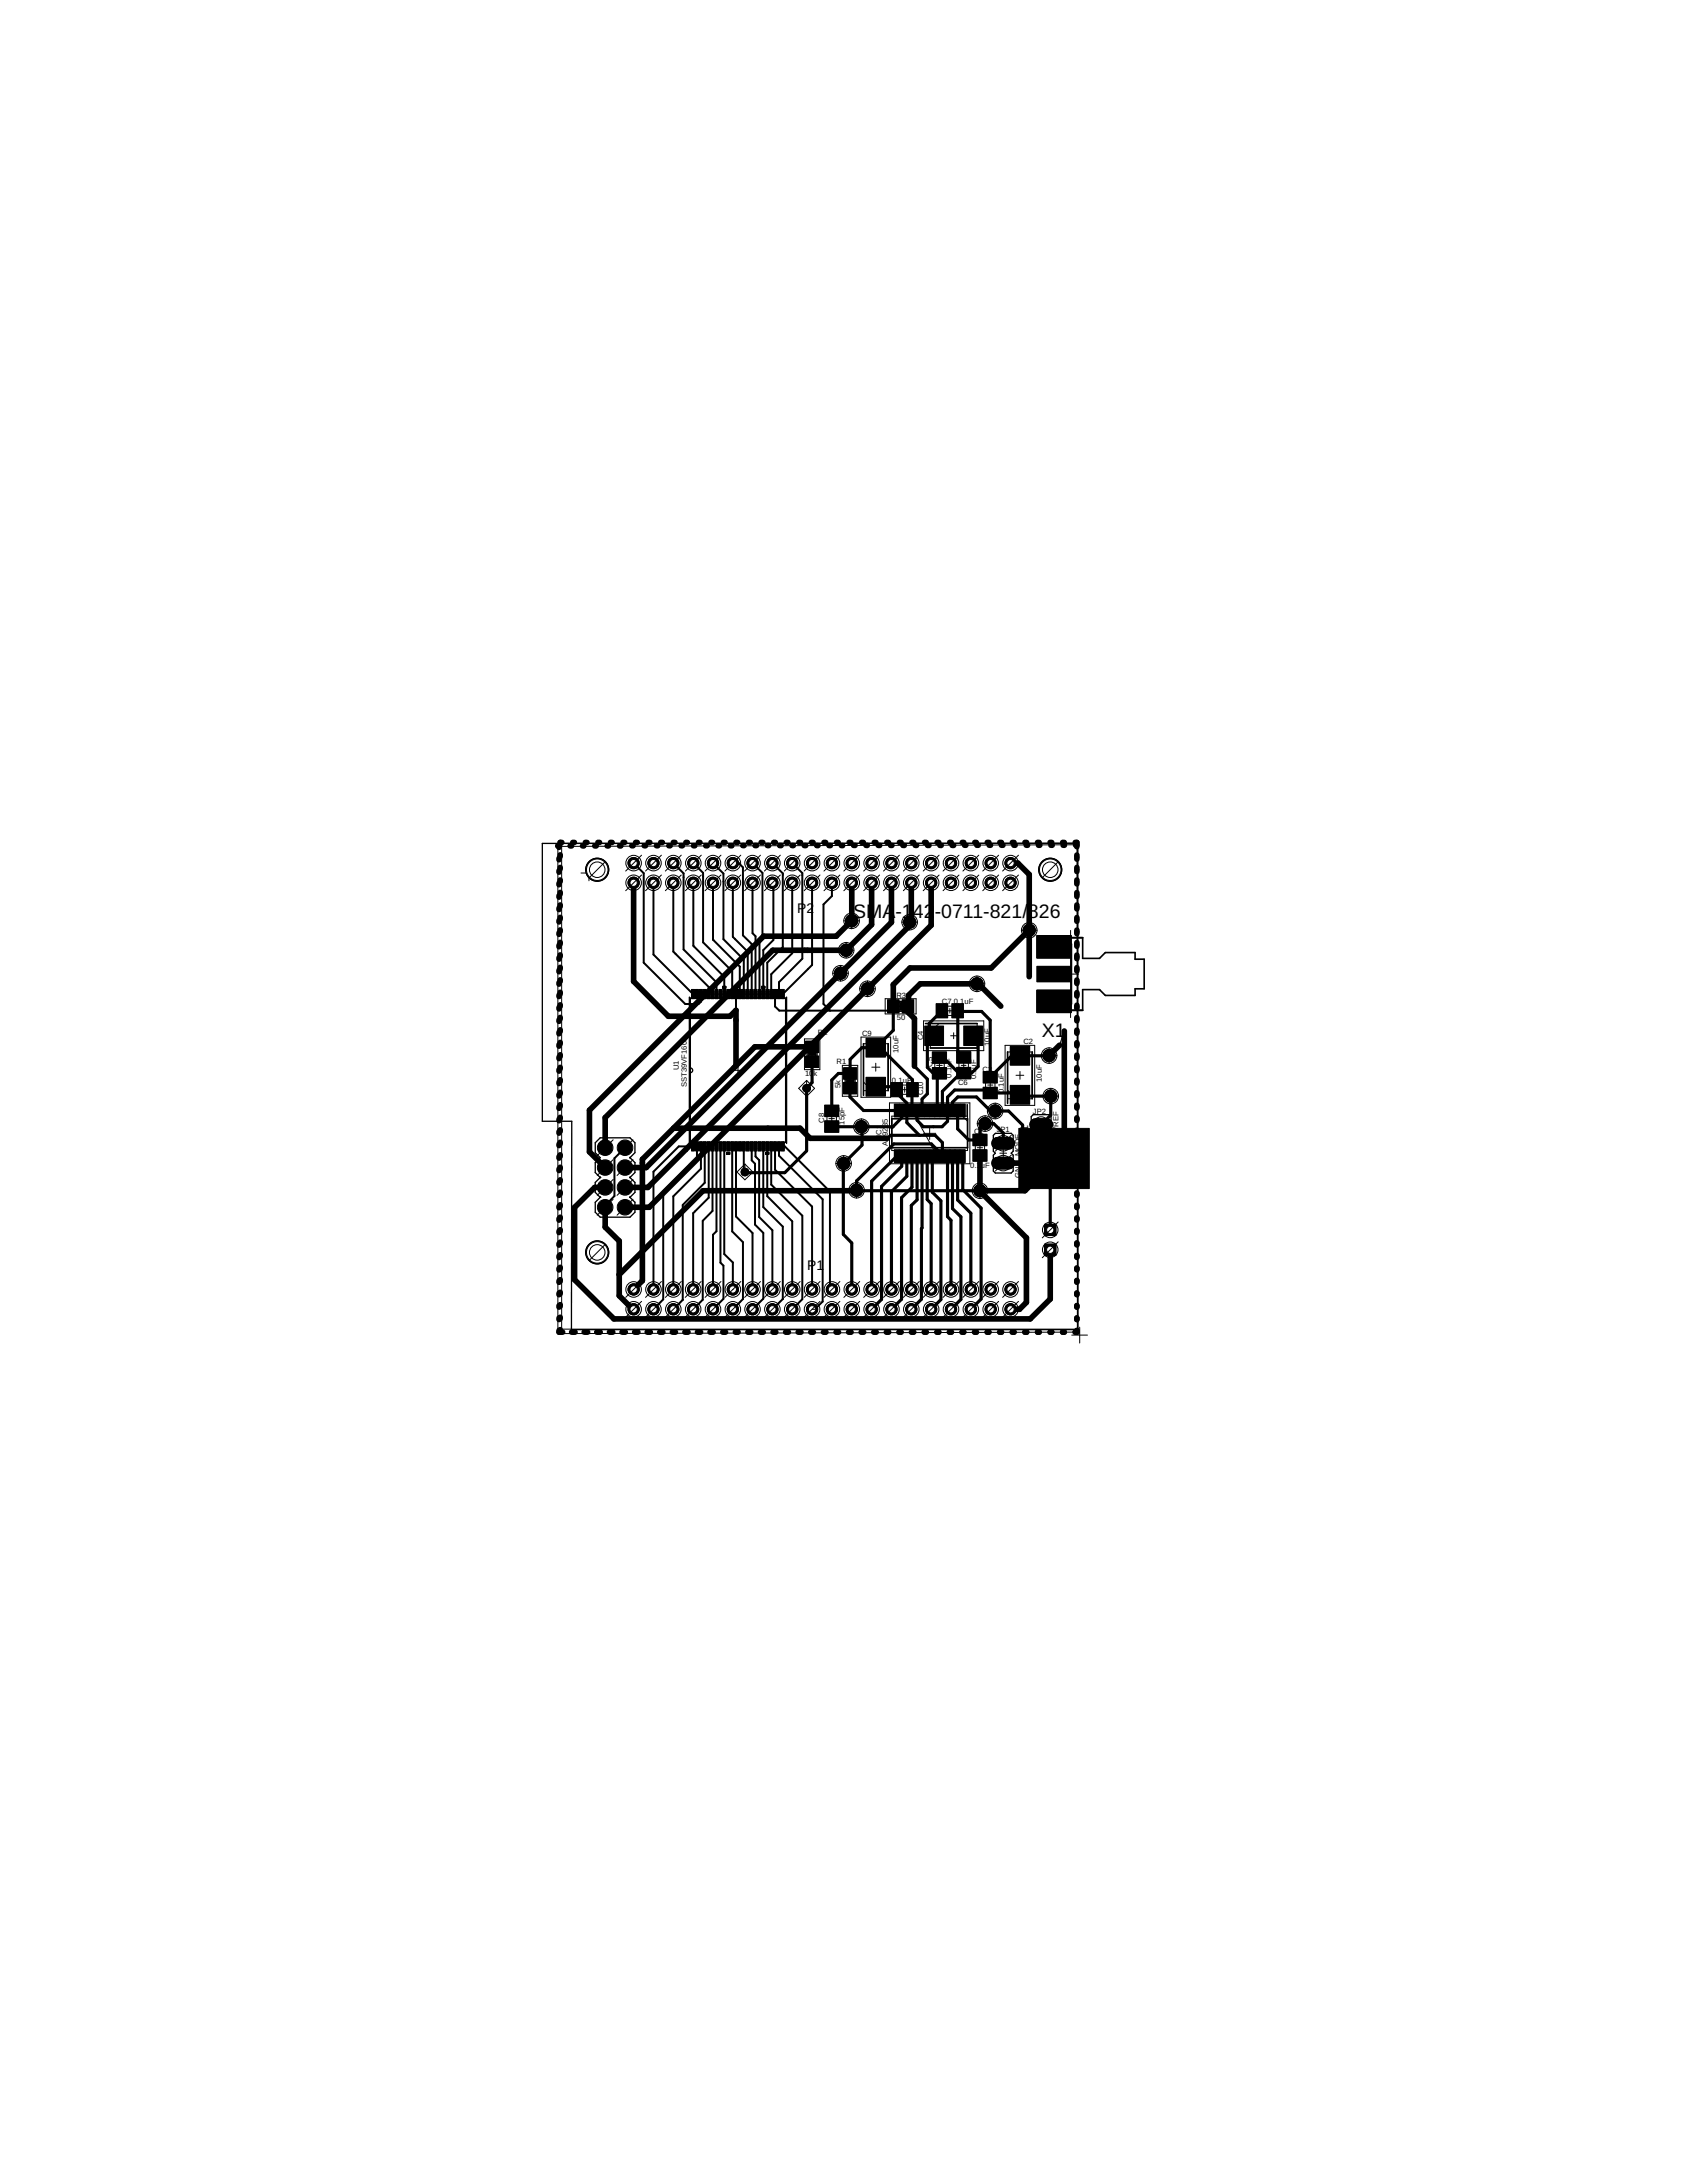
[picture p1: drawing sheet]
<svg xmlns="http://www.w3.org/2000/svg" width="216mm" height="279mm" viewBox="0 0 216 279" stroke-linecap="round" stroke-linejoin="round" font-family="sans-serif">
<defs><g id="words">
<g font-size="2.5">
<text x="109.2" y="117.6">SMA</text>
<text x="114.6" y="117.6">-1</text>
<text x="116.8" y="117.6">42</text>
<text x="119.6" y="117.6">-0711-821/826</text>
<text x="133.3" y="132.8">X1</text>
</g>
<g font-size="1.8">
<text x="102" y="116.8">P</text>
<text x="103.2" y="116.8">2</text>
<text x="88.7" y="147.5" transform="rotate(-90 88.7 147.5)">*</text>
<text x="89.7" y="146.4" transform="rotate(-90 89.7 146.4)">*</text>
<text x="103.3" y="162.5">P1</text>
</g>
<text font-size="1.4" x="131.6" y="144.7" transform="rotate(-90 131.6 144.7)">1</text>
<g font-size="1">
<text x="114.7" y="127.7">R3</text>
<text x="114.8" y="130.6">50</text>
<text x="120.6" y="128.5">C7</text>
<text x="122.1" y="128.5">0.1uF</text>
<text x="86.9" y="137" transform="rotate(-90 86.9 137)">U1</text>
<text x="103" y="137.7">10</text>
<text x="104.1" y="137.7">k</text>
<text x="104.7" y="132.5">R2</text>
<text x="107.1" y="136.2">R1</text>
<text x="110.3" y="132.6">C9</text>
<text x="115" y="134.8" transform="rotate(-90 115 134.8)">10uF</text>
<text x="118.2" y="133.1" transform="rotate(-90 118.2 133.1)">C4</text>
<text x="119.4" y="136.5" transform="rotate(-90 119.4 136.5)">C5</text>
<text x="121.8" y="137.9" transform="rotate(-90 121.8 137.9)">0.1uF</text>
<text x="125.8" y="137.2">C3</text>
<text x="126.7" y="133.9" transform="rotate(-90 126.7 133.9)">10uF</text>
<text x="131" y="133.7">C2</text>
<text x="87.9" y="139.2" transform="rotate(-90 87.9 139.2)">SST39VF1601</text>
<text x="105.5" y="143.7" transform="rotate(-90 105.5 143.7)">C8</text>
<text x="107.6" y="139.3" transform="rotate(-90 107.6 139.3)">5k</text>
<text x="108.1" y="143.9" transform="rotate(-90 108.1 143.9)">15pF</text>
<text x="114.2" y="138.6">0.1uF</text>
<text x="118.2" y="140.2" transform="rotate(-90 118.2 140.2)">C10</text>
<text x="122.6" y="138.8">C6</text>
<text x="124.9" y="138.1" transform="rotate(-90 124.9 138.1)">0.1uF</text>
<text x="128.5" y="139.9" transform="rotate(-90 128.5 139.9)">0.1uF</text>
<text x="132.2" y="142.5">JP2</text>
<text x="133.3" y="138.5" transform="rotate(-90 133.3 138.5)">10uF</text>
<text x="112.8" y="145.5" transform="rotate(-90 112.8 145.5)">IC1</text>
<text x="113.6" y="146.7" transform="rotate(-90 113.6 146.7)">AD9235</text>
<text x="124.2" y="149.4">0.1</text>
<text x="124.7" y="145.1">C1</text>
<text x="125.5" y="149.4">uF</text>
<text x="127.6" y="144.9">JP1</text>
<text x="135.5" y="144.9" transform="rotate(-90 135.5 144.9)">V</text>
<text x="135.5" y="144.2" transform="rotate(-90 135.5 144.2)">REF</text>
<text x="130.6" y="150.7" transform="rotate(-90 130.6 150.7)">GND MODE</text>
</g>
</g></defs>
<path d="M137.2 170.9h2M138.2 169.9v2" fill="none" stroke="#000" stroke-width=".13"/>
<g fill="#000" stroke="#000" stroke-width=".13">
<path d="M132.7 119.7h4.4v2.9h-4.4zM132.8 119.8h4.2v2.7h-4.2zM132.7 126.7h4.4v2.9h-4.4zM132.8 126.8h4.2v2.7h-4.2zM77.2 151.7h.5v.5h-.5zM77.2 149.2h.5v.5h-.5zM77.2 146.6h.5v.6h-.5zM79.7 151.7h.5v.5h-.5zM79.7 149.2h.5v.5h-.5zM79.7 146.6h.5v.6h-.5z"/>
<circle cx="77.4" cy="152" r=".94"/>
<circle cx="77.4" cy="146.9" r=".94"/>
<circle cx="77.4" cy="154.5" r=".94"/>
<circle cx="77.4" cy="149.4" r=".94"/>
<circle cx="80" cy="152" r=".94"/>
<circle cx="80" cy="154.5" r=".94"/>
<circle cx="80" cy="146.9" r=".94"/>
<circle cx="80" cy="149.4" r=".94"/>
</g>
<path d="M76.2 146.3l.6-.7h3.8l.7 .7v1.2l-.7 .7 .7 .6v1.3l-.7 .6 .7 .6v1.3l-.7 .6 .7 .7v1.3l-.7 .6h-3.8l-.6-.6v-1.3l.6-.7-.6-.6v-1.3l.6-.6-.6-.6v-1.3l.6-.6-.6-.7zM137.9 170.2h-64.8l.1-26.7h-3.8v-35.6h68.5v62.3" fill="none" stroke="#000" stroke-width=".17"/>
<path d="M127.7 148.9h1.4M127.7 146.3h1.4M132.5 143.9h1.5M132.5 146.5h1.5M132.5 149h1.5" fill="none" stroke="#000" stroke-width="1.6"/>
<g fill="#000" stroke="#000" stroke-width=".13">
<circle cx="76.4" cy="111.3" r="1.48"/>
<circle cx="109" cy="117.9" r=".78"/>
<circle cx="116.4" cy="118" r=".78"/>
<circle cx="131.7" cy="119.1" r=".78"/>
<circle cx="134.4" cy="111.3" r="1.48"/>
<circle cx="103.2" cy="139.3" r=".49"/>
<circle cx="107.6" cy="124.6" r=".78"/>
<circle cx="108.3" cy="121.6" r=".78"/>
<circle cx="111" cy="126.6" r=".78"/>
<circle cx="125" cy="125.9" r=".78"/>
<circle cx="134.3" cy="135.1" r=".78"/>
<circle cx="95.3" cy="150" r=".49"/>
<circle cx="108" cy="148.9" r=".78"/>
<circle cx="109.6" cy="152.3" r=".78"/>
<circle cx="110.2" cy="144.2" r=".78"/>
<circle cx="125.4" cy="152.4" r=".78"/>
<circle cx="126.1" cy="143.8" r=".78"/>
<circle cx="127.4" cy="142.2" r=".78"/>
<circle cx="134.5" cy="140.3" r=".78"/>
<circle cx="76.4" cy="160.3" r="1.48"/>
</g>
<path d="M103.2 139.3v8l-2.8 2.8h-5l-.1-.1M109.6 152.3v.1h15.9M110.2 144.2l.1-.1v2.5l-2.3 2.3M126.1 143.8h1.1l1.2 1.2v1.3M127.4 142.2h1.7l1.8 1.8v1.3l1.1 1.1 1.2 .1M133.2 149l1.2 1.2v7.2M134.5 140.3v2.4l-1.3 1.2" fill="none" stroke="#000" stroke-width=".4"/>
<g fill="none" stroke="#000" stroke-width=".72">
<path d="M71.4 108.3h.2M71.5 108.3v.2M71.5 109.9v.1M71.5 111.4v.2M71.5 113.1v.1M71.5 114.6v.2M71.5 116.2v.2M71.5 117.8v.2M71.5 119.4v.2M73 108.3h.2M74.5 108.3h.2M76.1 108.3h.2"/>
<path d="M77.7 108.3h.2M79.3 108.3h.2M80.9 108.2h.1M82.4 108.2h.2M84 108.2h.2M85.6 108.2h.2M87.2 108.2h.1M88.8 108.2h.1M90.3 108.2h.2M91.9 108.2h.2M93.5 108.2h.2M95.1 108.2h.1"/>
<path d="M96.6 108.2h.2M98.2 108.2h.2M99.8 108.2h.2M101.4 108.2h.1M102.9 108.2h.2M104.5 108.2h.2M106.1 108.2h.2M107.7 108.2h.1M109 117.9l-2 1.9h-9.3l-22.3 22.3v5.3l2 2M109.2 108.2h.2M110.8 108.2h.2M112.4 108.2h.2"/>
<path d="M114 108.2h.2M115.5 108.2h.2M116.4 118v.5l-33.5 33.5h-2.9M117.1 108.2h.2M118.7 108.2h.2M120.3 108.2h.2M121.9 108.2h.1M123.4 108.2h.2M125 108.2h.2M126.6 108.2h.2M128.2 108.2h.2M129.3 110.5h1l1.4 1.4v13.1"/>
<path d="M129.8 108.2h.1M131.3 108.2h.2M132.9 108.2h.2M134.5 108.2h.2M136.1 108.2h.1M137.6 108.2h.2v.2M137.8 109.8v.2M137.8 111.4v.1M137.8 112.9v.2M137.8 114.5v.2M137.8 116.1v.2M137.8 117.7v.2"/>
<path d="M137.8 119.3v.2M71.5 121v.2M71.5 122.6v.2M71.5 124.2v.2M71.5 125.8v.2M71.5 127.4v.2M71.5 128.9v.2M71.5 130.5v.2M71.5 132.1v.2M71.5 133.7v.2M71.5 135.3v.2M71.5 136.9v.2"/>
<path d="M71.5 138.5v.2M107.6 124.6l-24.9 24.8h-2.7M108.3 121.6h-9.4l-21.5 21.4v3.9M111 126.6l-27.9 27.9h-3.1M125 125.9h.2l2.9 2.9M135.6 133.8l-1.3 1.3M136.2 132v15.7l-1.3 1.3h-1.7M137.8 120.9v.2M137.8 122.5v.2M137.8 124.1v.2M137.8 125.7v.2M137.8 127.3v.2"/>
<path d="M137.8 128.9v.2M137.8 130.5v.2M137.8 132.1v.1M137.8 133.6v.3M137.8 135.3v.1M137.8 136.8v.2M137.8 138.4v.2M71.5 140.1v.2M71.5 141.7v.2M71.5 143.3v.1M71.5 144.8v.2M71.5 146.4v.2"/>
<path d="M71.5 148v.2M71.5 149.6v.2M71.5 151.2v.2M71.5 152.8v.2M71.5 154.4v.2M71.5 156v.2M71.5 157.6v.2M71.5 159.2v.2M76.6 152h-.5l-2.6 2.5v9.3l5.1 5h53.2l2.6-2.5v-6.3M77.4 154.5v2.6l1.8 1.7v7l1.8 1.8h.1M109.6 152.4h-19.6l-10.8 10.7M128.4 148.9h4.7l.1 .1"/>
<path d="M133.2 149v1.3l-2 2.1h-5.8M137.8 140v.2M137.8 141.6v.2M137.8 143.2v.2M137.8 144.8v.2M137.8 146.4v.2M137.8 148v.2M137.8 149.6v.2M137.8 151.2v.2M137.8 152.8v.2M137.8 154.4v.2M137.8 156v.1"/>
<path d="M137.8 157.5v.2M137.8 159.2v.1M71.5 170.3v.2h.3M71.5 160.8v.2M71.5 162.3v.2M71.5 163.9v.2M71.5 165.5v.2M71.5 167.1v.2M71.5 168.7v.2M73.2 170.5h.2M74.8 170.5h.2M76.4 170.5h.2"/>
<path d="M78 170.5h.2M79.6 170.5h.2M81.2 170.5h.2M82.8 170.5h.2M84.4 170.5h.2M86 170.5h.3M87.7 170.5h.2M89.3 170.5h.2M90.9 170.5h.2M92.5 170.5h.2M94.1 170.5h.2M95.7 170.5h.2"/>
<path d="M97.3 170.5h.2M98.9 170.5h.2M100.5 170.5h.3M102.2 170.5h.2M103.8 170.5h.2M105.4 170.5h.2M107 170.5h.2M108.6 170.5h.2M110.2 170.5h.2M111.8 170.5h.2M113.4 170.5h.2M115 170.5h.3"/>
<path d="M116.6 170.5h.3M118.3 170.5h.2M119.9 170.5h.2M121.5 170.5h.2M123.1 170.5h.2M124.7 170.5h.2M126.3 170.5h.2M127.9 170.5h.2M129.5 170.5h.3M131.1 170.5h.3M132.8 170.5h.2M134.4 170.5h.2"/>
<path d="M136 170.5h.2M137.8 160.7v.2M137.8 162.3v.2M137.8 163.9v.2M137.8 165.5v.2M137.8 167.1v.2M137.8 168.7v.2M137.8 170.3v.2h-.2"/>
</g>
<path d="M80 146.9l-1.4 1.4v4.8l-1 1v.2l-.2 .2" fill="none" stroke="#000" stroke-width=".25"/>
<path d="M127.7 148.9h1.4" fill="none" stroke="#000" stroke-width="1.4"/>
<circle cx="128.4" cy="148.9" r=".47" fill="#fff" stroke="#000" stroke-width=".13"/>
<path d="M127.7 146.3h1.4" fill="none" stroke="#000" stroke-width="1.4"/>
<circle cx="128.4" cy="146.3" r=".47" fill="#fff" stroke="#000" stroke-width=".13"/>
<path d="M132.5 143.9h1.5" fill="none" stroke="#000" stroke-width="1.4"/>
<circle cx="133.2" cy="143.9" r=".47" fill="#fff" stroke="#000" stroke-width=".13"/>
<path d="M132.5 146.5h1.5" fill="none" stroke="#000" stroke-width="1.4"/>
<circle cx="133.2" cy="146.5" r=".47" fill="#fff" stroke="#000" stroke-width=".13"/>
<path d="M132.5 149h1.5" fill="none" stroke="#000" stroke-width="1.4"/>
<circle cx="133.2" cy="149" r=".47" fill="#fff" stroke="#000" stroke-width=".13"/>
<g fill="none" stroke="#000" stroke-width=".13">
<path d="M76.8 153.2l.1 .1M76.8 150.7h.1M76.8 153.2v.1M76.9 153.2l-.1 .1M76.9 150.7h-.1M77.4 146.8v.1l.1 .1M77.5 151.9h.1l-.1 .2M77.5 149.4l.1 .1h-.2M77.8 154.2h.1v.1M79.9 154.7l.1 .1 .1-.1M79.9 146.8h.2v.2M80 146.8l-.1 .1 .1 .1"/>
<path d="M80 151.9h-.1l.1 .2M80 149.3l-.1 .1 .1 .1M80.1 154.6h-.1l-.1 .1M80.6 153.2l.1 .1M80.6 150.7h.1M80.6 148.1v.1M80.7 153.2l-.1 .1M80.7 150.7h-.1M80.7 148.1l-.1 .1"/>
<circle cx="77.5" cy="149.4" r=".51"/>
<circle cx="77.5" cy="146.9" r=".51"/>
<circle cx="77.5" cy="152" r=".51"/>
<circle cx="80" cy="154.6" r=".1"/>
<circle cx="80" cy="152" r=".51"/>
<circle cx="80" cy="149.4" r=".51"/>
<circle cx="80" cy="146.9" r=".51"/>
</g>
<circle cx="77.4" cy="154.5" r=".83" fill="#000" stroke="#000" stroke-width=".13"/>
<circle cx="77.4" cy="154.5" r=".51" fill="#fff" stroke="#000" stroke-width=".13"/>
<circle cx="80" cy="154.5" r=".83" fill="#000" stroke="#000" stroke-width=".13"/>
<circle cx="80" cy="154.5" r=".51" fill="#fff" stroke="#000" stroke-width=".13"/>
<circle cx="77.4" cy="152" r=".83" fill="#000" stroke="#000" stroke-width=".13"/>
<circle cx="77.4" cy="152" r=".51" fill="#fff" stroke="#000" stroke-width=".13"/>
<circle cx="80" cy="152" r=".83" fill="#000" stroke="#000" stroke-width=".13"/>
<circle cx="80" cy="152" r=".51" fill="#fff" stroke="#000" stroke-width=".13"/>
<circle cx="77.4" cy="149.4" r=".83" fill="#000" stroke="#000" stroke-width=".13"/>
<circle cx="77.4" cy="149.4" r=".51" fill="#fff" stroke="#000" stroke-width=".13"/>
<circle cx="80" cy="149.4" r=".83" fill="#000" stroke="#000" stroke-width=".13"/>
<circle cx="80" cy="149.4" r=".51" fill="#fff" stroke="#000" stroke-width=".13"/>
<circle cx="77.4" cy="146.9" r=".83" fill="#000" stroke="#000" stroke-width=".13"/>
<circle cx="77.4" cy="146.9" r=".51" fill="#fff" stroke="#000" stroke-width=".13"/>
<circle cx="80" cy="146.9" r=".83" fill="#000" stroke="#000" stroke-width=".13"/>
<circle cx="80" cy="146.9" r=".51" fill="#fff" stroke="#000" stroke-width=".13"/>
<circle cx="81.1" cy="110.5" r=".72" fill="#000" stroke="#000" stroke-width=".13"/>
<circle cx="81.1" cy="110.5" r=".47" fill="#fff" stroke="#000" stroke-width=".13"/>
<circle cx="81.1" cy="113" r=".72" fill="#000" stroke="#000" stroke-width=".13"/>
<circle cx="81.1" cy="113" r=".47" fill="#fff" stroke="#000" stroke-width=".13"/>
<circle cx="83.6" cy="113" r=".72" fill="#000" stroke="#000" stroke-width=".13"/>
<circle cx="83.6" cy="113" r=".47" fill="#fff" stroke="#000" stroke-width=".13"/>
<circle cx="83.6" cy="110.5" r=".72" fill="#000" stroke="#000" stroke-width=".13"/>
<circle cx="83.6" cy="110.5" r=".47" fill="#fff" stroke="#000" stroke-width=".13"/>
<circle cx="86.2" cy="110.5" r=".72" fill="#000" stroke="#000" stroke-width=".13"/>
<circle cx="86.2" cy="110.5" r=".47" fill="#fff" stroke="#000" stroke-width=".13"/>
<circle cx="86.2" cy="113" r=".72" fill="#000" stroke="#000" stroke-width=".13"/>
<circle cx="86.2" cy="113" r=".47" fill="#fff" stroke="#000" stroke-width=".13"/>
<circle cx="88.7" cy="113" r=".72" fill="#000" stroke="#000" stroke-width=".13"/>
<circle cx="88.7" cy="113" r=".47" fill="#fff" stroke="#000" stroke-width=".13"/>
<circle cx="88.7" cy="110.5" r=".72" fill="#000" stroke="#000" stroke-width=".13"/>
<circle cx="88.7" cy="110.5" r=".47" fill="#fff" stroke="#000" stroke-width=".13"/>
<circle cx="91.2" cy="110.5" r=".72" fill="#000" stroke="#000" stroke-width=".13"/>
<circle cx="91.2" cy="110.5" r=".47" fill="#fff" stroke="#000" stroke-width=".13"/>
<circle cx="91.2" cy="113" r=".72" fill="#000" stroke="#000" stroke-width=".13"/>
<circle cx="91.2" cy="113" r=".47" fill="#fff" stroke="#000" stroke-width=".13"/>
<circle cx="93.8" cy="113" r=".72" fill="#000" stroke="#000" stroke-width=".13"/>
<circle cx="93.8" cy="113" r=".47" fill="#fff" stroke="#000" stroke-width=".13"/>
<circle cx="93.8" cy="110.5" r=".72" fill="#000" stroke="#000" stroke-width=".13"/>
<circle cx="93.8" cy="110.5" r=".47" fill="#fff" stroke="#000" stroke-width=".13"/>
<circle cx="96.3" cy="110.5" r=".72" fill="#000" stroke="#000" stroke-width=".13"/>
<circle cx="96.3" cy="110.5" r=".47" fill="#fff" stroke="#000" stroke-width=".13"/>
<circle cx="96.3" cy="113" r=".72" fill="#000" stroke="#000" stroke-width=".13"/>
<circle cx="96.3" cy="113" r=".47" fill="#fff" stroke="#000" stroke-width=".13"/>
<circle cx="98.8" cy="110.5" r=".72" fill="#000" stroke="#000" stroke-width=".13"/>
<circle cx="98.8" cy="110.5" r=".47" fill="#fff" stroke="#000" stroke-width=".13"/>
<circle cx="98.8" cy="113" r=".72" fill="#000" stroke="#000" stroke-width=".13"/>
<circle cx="98.8" cy="113" r=".47" fill="#fff" stroke="#000" stroke-width=".13"/>
<circle cx="101.4" cy="113" r=".72" fill="#000" stroke="#000" stroke-width=".13"/>
<circle cx="101.4" cy="113" r=".47" fill="#fff" stroke="#000" stroke-width=".13"/>
<circle cx="101.4" cy="110.5" r=".72" fill="#000" stroke="#000" stroke-width=".13"/>
<circle cx="101.4" cy="110.5" r=".47" fill="#fff" stroke="#000" stroke-width=".13"/>
<circle cx="103.9" cy="110.5" r=".72" fill="#000" stroke="#000" stroke-width=".13"/>
<circle cx="103.9" cy="110.5" r=".47" fill="#fff" stroke="#000" stroke-width=".13"/>
<circle cx="103.9" cy="113" r=".72" fill="#000" stroke="#000" stroke-width=".13"/>
<circle cx="103.9" cy="113" r=".47" fill="#fff" stroke="#000" stroke-width=".13"/>
<circle cx="106.5" cy="113" r=".72" fill="#000" stroke="#000" stroke-width=".13"/>
<circle cx="106.5" cy="113" r=".47" fill="#fff" stroke="#000" stroke-width=".13"/>
<circle cx="106.5" cy="110.5" r=".72" fill="#000" stroke="#000" stroke-width=".13"/>
<circle cx="106.5" cy="110.5" r=".47" fill="#fff" stroke="#000" stroke-width=".13"/>
<circle cx="109" cy="110.5" r=".72" fill="#000" stroke="#000" stroke-width=".13"/>
<circle cx="109" cy="110.5" r=".47" fill="#fff" stroke="#000" stroke-width=".13"/>
<circle cx="109" cy="113" r=".72" fill="#000" stroke="#000" stroke-width=".13"/>
<circle cx="109" cy="113" r=".47" fill="#fff" stroke="#000" stroke-width=".13"/>
<circle cx="111.5" cy="113" r=".72" fill="#000" stroke="#000" stroke-width=".13"/>
<circle cx="111.5" cy="113" r=".47" fill="#fff" stroke="#000" stroke-width=".13"/>
<circle cx="111.5" cy="110.5" r=".72" fill="#000" stroke="#000" stroke-width=".13"/>
<circle cx="111.5" cy="110.5" r=".47" fill="#fff" stroke="#000" stroke-width=".13"/>
<circle cx="114.1" cy="110.5" r=".72" fill="#000" stroke="#000" stroke-width=".13"/>
<circle cx="114.1" cy="110.5" r=".47" fill="#fff" stroke="#000" stroke-width=".13"/>
<circle cx="114.1" cy="113" r=".72" fill="#000" stroke="#000" stroke-width=".13"/>
<circle cx="114.1" cy="113" r=".47" fill="#fff" stroke="#000" stroke-width=".13"/>
<circle cx="116.6" cy="113" r=".72" fill="#000" stroke="#000" stroke-width=".13"/>
<circle cx="116.6" cy="113" r=".47" fill="#fff" stroke="#000" stroke-width=".13"/>
<circle cx="116.6" cy="110.5" r=".72" fill="#000" stroke="#000" stroke-width=".13"/>
<circle cx="116.6" cy="110.5" r=".47" fill="#fff" stroke="#000" stroke-width=".13"/>
<circle cx="119.2" cy="110.5" r=".72" fill="#000" stroke="#000" stroke-width=".13"/>
<circle cx="119.2" cy="110.5" r=".47" fill="#fff" stroke="#000" stroke-width=".13"/>
<circle cx="119.2" cy="113" r=".72" fill="#000" stroke="#000" stroke-width=".13"/>
<circle cx="119.2" cy="113" r=".47" fill="#fff" stroke="#000" stroke-width=".13"/>
<circle cx="121.7" cy="113" r=".72" fill="#000" stroke="#000" stroke-width=".13"/>
<circle cx="121.7" cy="113" r=".47" fill="#fff" stroke="#000" stroke-width=".13"/>
<circle cx="121.7" cy="110.5" r=".72" fill="#000" stroke="#000" stroke-width=".13"/>
<circle cx="121.7" cy="110.5" r=".47" fill="#fff" stroke="#000" stroke-width=".13"/>
<circle cx="124.2" cy="110.5" r=".72" fill="#000" stroke="#000" stroke-width=".13"/>
<circle cx="124.2" cy="110.5" r=".47" fill="#fff" stroke="#000" stroke-width=".13"/>
<circle cx="124.2" cy="113" r=".72" fill="#000" stroke="#000" stroke-width=".13"/>
<circle cx="124.2" cy="113" r=".47" fill="#fff" stroke="#000" stroke-width=".13"/>
<circle cx="126.8" cy="113" r=".72" fill="#000" stroke="#000" stroke-width=".13"/>
<circle cx="126.8" cy="113" r=".47" fill="#fff" stroke="#000" stroke-width=".13"/>
<circle cx="126.8" cy="110.5" r=".72" fill="#000" stroke="#000" stroke-width=".13"/>
<circle cx="126.8" cy="110.5" r=".47" fill="#fff" stroke="#000" stroke-width=".13"/>
<circle cx="129.3" cy="110.5" r=".72" fill="#000" stroke="#000" stroke-width=".13"/>
<circle cx="129.3" cy="110.5" r=".47" fill="#fff" stroke="#000" stroke-width=".13"/>
<circle cx="129.3" cy="113" r=".72" fill="#000" stroke="#000" stroke-width=".13"/>
<circle cx="129.3" cy="113" r=".47" fill="#fff" stroke="#000" stroke-width=".13"/>
<circle cx="129.3" cy="167.6" r=".72" fill="#000" stroke="#000" stroke-width=".13"/>
<circle cx="129.3" cy="167.6" r=".47" fill="#fff" stroke="#000" stroke-width=".13"/>
<circle cx="126.8" cy="167.6" r=".72" fill="#000" stroke="#000" stroke-width=".13"/>
<circle cx="126.8" cy="167.6" r=".47" fill="#fff" stroke="#000" stroke-width=".13"/>
<circle cx="124.2" cy="167.6" r=".72" fill="#000" stroke="#000" stroke-width=".13"/>
<circle cx="124.2" cy="167.6" r=".47" fill="#fff" stroke="#000" stroke-width=".13"/>
<circle cx="109" cy="167.6" r=".72" fill="#000" stroke="#000" stroke-width=".13"/>
<circle cx="109" cy="167.6" r=".47" fill="#fff" stroke="#000" stroke-width=".13"/>
<circle cx="111.5" cy="167.6" r=".72" fill="#000" stroke="#000" stroke-width=".13"/>
<circle cx="111.5" cy="167.6" r=".47" fill="#fff" stroke="#000" stroke-width=".13"/>
<circle cx="114.1" cy="167.6" r=".72" fill="#000" stroke="#000" stroke-width=".13"/>
<circle cx="114.1" cy="167.6" r=".47" fill="#fff" stroke="#000" stroke-width=".13"/>
<circle cx="116.6" cy="167.6" r=".72" fill="#000" stroke="#000" stroke-width=".13"/>
<circle cx="116.6" cy="167.6" r=".47" fill="#fff" stroke="#000" stroke-width=".13"/>
<circle cx="119.2" cy="167.6" r=".72" fill="#000" stroke="#000" stroke-width=".13"/>
<circle cx="119.2" cy="167.6" r=".47" fill="#fff" stroke="#000" stroke-width=".13"/>
<circle cx="121.7" cy="167.6" r=".72" fill="#000" stroke="#000" stroke-width=".13"/>
<circle cx="121.7" cy="167.6" r=".47" fill="#fff" stroke="#000" stroke-width=".13"/>
<circle cx="116.6" cy="165" r=".72" fill="#000" stroke="#000" stroke-width=".13"/>
<circle cx="116.6" cy="165" r=".47" fill="#fff" stroke="#000" stroke-width=".13"/>
<circle cx="119.2" cy="165" r=".72" fill="#000" stroke="#000" stroke-width=".13"/>
<circle cx="119.2" cy="165" r=".47" fill="#fff" stroke="#000" stroke-width=".13"/>
<circle cx="121.7" cy="165" r=".72" fill="#000" stroke="#000" stroke-width=".13"/>
<circle cx="121.7" cy="165" r=".47" fill="#fff" stroke="#000" stroke-width=".13"/>
<circle cx="124.2" cy="165" r=".72" fill="#000" stroke="#000" stroke-width=".13"/>
<circle cx="124.2" cy="165" r=".47" fill="#fff" stroke="#000" stroke-width=".13"/>
<circle cx="126.8" cy="165" r=".72" fill="#000" stroke="#000" stroke-width=".13"/>
<circle cx="126.8" cy="165" r=".47" fill="#fff" stroke="#000" stroke-width=".13"/>
<circle cx="129.3" cy="165" r=".72" fill="#000" stroke="#000" stroke-width=".13"/>
<circle cx="129.3" cy="165" r=".47" fill="#fff" stroke="#000" stroke-width=".13"/>
<circle cx="114.1" cy="165" r=".72" fill="#000" stroke="#000" stroke-width=".13"/>
<circle cx="114.1" cy="165" r=".47" fill="#fff" stroke="#000" stroke-width=".13"/>
<circle cx="111.5" cy="165" r=".72" fill="#000" stroke="#000" stroke-width=".13"/>
<circle cx="111.5" cy="165" r=".47" fill="#fff" stroke="#000" stroke-width=".13"/>
<circle cx="109" cy="165" r=".72" fill="#000" stroke="#000" stroke-width=".13"/>
<circle cx="109" cy="165" r=".47" fill="#fff" stroke="#000" stroke-width=".13"/>
<circle cx="81.1" cy="165" r=".72" fill="#000" stroke="#000" stroke-width=".13"/>
<circle cx="81.1" cy="165" r=".47" fill="#fff" stroke="#000" stroke-width=".13"/>
<circle cx="81.1" cy="167.6" r=".72" fill="#000" stroke="#000" stroke-width=".13"/>
<circle cx="81.1" cy="167.6" r=".47" fill="#fff" stroke="#000" stroke-width=".13"/>
<circle cx="83.6" cy="167.6" r=".72" fill="#000" stroke="#000" stroke-width=".13"/>
<circle cx="83.6" cy="167.6" r=".47" fill="#fff" stroke="#000" stroke-width=".13"/>
<circle cx="83.6" cy="165" r=".72" fill="#000" stroke="#000" stroke-width=".13"/>
<circle cx="83.6" cy="165" r=".47" fill="#fff" stroke="#000" stroke-width=".13"/>
<circle cx="86.2" cy="165" r=".72" fill="#000" stroke="#000" stroke-width=".13"/>
<circle cx="86.2" cy="165" r=".47" fill="#fff" stroke="#000" stroke-width=".13"/>
<circle cx="86.2" cy="167.6" r=".72" fill="#000" stroke="#000" stroke-width=".13"/>
<circle cx="86.2" cy="167.6" r=".47" fill="#fff" stroke="#000" stroke-width=".13"/>
<circle cx="88.7" cy="167.6" r=".72" fill="#000" stroke="#000" stroke-width=".13"/>
<circle cx="88.7" cy="167.6" r=".47" fill="#fff" stroke="#000" stroke-width=".13"/>
<circle cx="88.7" cy="165" r=".72" fill="#000" stroke="#000" stroke-width=".13"/>
<circle cx="88.7" cy="165" r=".47" fill="#fff" stroke="#000" stroke-width=".13"/>
<circle cx="91.2" cy="165" r=".72" fill="#000" stroke="#000" stroke-width=".13"/>
<circle cx="91.2" cy="165" r=".47" fill="#fff" stroke="#000" stroke-width=".13"/>
<circle cx="91.2" cy="167.6" r=".72" fill="#000" stroke="#000" stroke-width=".13"/>
<circle cx="91.2" cy="167.6" r=".47" fill="#fff" stroke="#000" stroke-width=".13"/>
<circle cx="93.8" cy="167.6" r=".72" fill="#000" stroke="#000" stroke-width=".13"/>
<circle cx="93.8" cy="167.6" r=".47" fill="#fff" stroke="#000" stroke-width=".13"/>
<circle cx="93.8" cy="165" r=".72" fill="#000" stroke="#000" stroke-width=".13"/>
<circle cx="93.8" cy="165" r=".47" fill="#fff" stroke="#000" stroke-width=".13"/>
<circle cx="98.8" cy="165" r=".72" fill="#000" stroke="#000" stroke-width=".13"/>
<circle cx="98.8" cy="165" r=".47" fill="#fff" stroke="#000" stroke-width=".13"/>
<circle cx="98.8" cy="167.6" r=".72" fill="#000" stroke="#000" stroke-width=".13"/>
<circle cx="98.8" cy="167.6" r=".47" fill="#fff" stroke="#000" stroke-width=".13"/>
<circle cx="96.3" cy="165" r=".72" fill="#000" stroke="#000" stroke-width=".13"/>
<circle cx="96.3" cy="165" r=".47" fill="#fff" stroke="#000" stroke-width=".13"/>
<circle cx="96.3" cy="167.6" r=".72" fill="#000" stroke="#000" stroke-width=".13"/>
<circle cx="96.3" cy="167.6" r=".47" fill="#fff" stroke="#000" stroke-width=".13"/>
<circle cx="101.4" cy="167.6" r=".72" fill="#000" stroke="#000" stroke-width=".13"/>
<circle cx="101.4" cy="167.6" r=".47" fill="#fff" stroke="#000" stroke-width=".13"/>
<circle cx="101.4" cy="165" r=".72" fill="#000" stroke="#000" stroke-width=".13"/>
<circle cx="101.4" cy="165" r=".47" fill="#fff" stroke="#000" stroke-width=".13"/>
<circle cx="103.9" cy="167.6" r=".72" fill="#000" stroke="#000" stroke-width=".13"/>
<circle cx="103.9" cy="167.6" r=".47" fill="#fff" stroke="#000" stroke-width=".13"/>
<circle cx="103.9" cy="165" r=".72" fill="#000" stroke="#000" stroke-width=".13"/>
<circle cx="103.9" cy="165" r=".47" fill="#fff" stroke="#000" stroke-width=".13"/>
<circle cx="106.5" cy="165" r=".72" fill="#000" stroke="#000" stroke-width=".13"/>
<circle cx="106.5" cy="165" r=".47" fill="#fff" stroke="#000" stroke-width=".13"/>
<circle cx="106.5" cy="167.6" r=".72" fill="#000" stroke="#000" stroke-width=".13"/>
<circle cx="106.5" cy="167.6" r=".47" fill="#fff" stroke="#000" stroke-width=".13"/>
<path d="M133.7 156.7h1.4v1.4h-1.4z" fill="#000" stroke="#000" stroke-width=".13"/>
<circle cx="134.4" cy="157.4" r=".47" fill="#fff" stroke="#000" stroke-width=".13"/>
<path d="M133.7 159.2h1.4v1.5h-1.4z" fill="#000" stroke="#000" stroke-width=".13"/>
<circle cx="134.4" cy="160" r=".47" fill="#fff" stroke="#000" stroke-width=".13"/>
<circle cx="126.1" cy="143.8" r=".68" fill="#000" stroke="#000" stroke-width=".13"/>
<circle cx="126.1" cy="143.8" r=".44" fill="#fff" stroke="#000" stroke-width=".13"/>
<circle cx="127.4" cy="142.2" r=".68" fill="#000" stroke="#000" stroke-width=".13"/>
<circle cx="127.4" cy="142.2" r=".44" fill="#fff" stroke="#000" stroke-width=".13"/>
<circle cx="134.5" cy="140.3" r=".68" fill="#000" stroke="#000" stroke-width=".13"/>
<circle cx="134.5" cy="140.3" r=".44" fill="#fff" stroke="#000" stroke-width=".13"/>
<circle cx="134.3" cy="135.1" r=".68" fill="#000" stroke="#000" stroke-width=".13"/>
<circle cx="134.3" cy="135.1" r=".44" fill="#fff" stroke="#000" stroke-width=".13"/>
<circle cx="109.6" cy="152.3" r=".68" fill="#000" stroke="#000" stroke-width=".13"/>
<circle cx="109.6" cy="152.3" r=".44" fill="#fff" stroke="#000" stroke-width=".13"/>
<circle cx="125.4" cy="152.4" r=".68" fill="#000" stroke="#000" stroke-width=".13"/>
<circle cx="125.4" cy="152.4" r=".44" fill="#fff" stroke="#000" stroke-width=".13"/>
<circle cx="131.7" cy="119.1" r=".68" fill="#000" stroke="#000" stroke-width=".13"/>
<circle cx="131.7" cy="119.1" r=".44" fill="#fff" stroke="#000" stroke-width=".13"/>
<circle cx="125" cy="125.9" r=".68" fill="#000" stroke="#000" stroke-width=".13"/>
<circle cx="125" cy="125.9" r=".44" fill="#fff" stroke="#000" stroke-width=".13"/>
<circle cx="108" cy="148.9" r=".68" fill="#000" stroke="#000" stroke-width=".13"/>
<circle cx="108" cy="148.9" r=".44" fill="#fff" stroke="#000" stroke-width=".13"/>
<circle cx="110.2" cy="144.2" r=".68" fill="#000" stroke="#000" stroke-width=".13"/>
<circle cx="110.2" cy="144.2" r=".44" fill="#fff" stroke="#000" stroke-width=".13"/>
<circle cx="107.6" cy="124.6" r=".68" fill="#000" stroke="#000" stroke-width=".13"/>
<circle cx="107.6" cy="124.6" r=".44" fill="#fff" stroke="#000" stroke-width=".13"/>
<circle cx="116.4" cy="118" r=".68" fill="#000" stroke="#000" stroke-width=".13"/>
<circle cx="116.4" cy="118" r=".44" fill="#fff" stroke="#000" stroke-width=".13"/>
<circle cx="111" cy="126.6" r=".68" fill="#000" stroke="#000" stroke-width=".13"/>
<circle cx="111" cy="126.6" r=".44" fill="#fff" stroke="#000" stroke-width=".13"/>
<circle cx="108.3" cy="121.6" r=".68" fill="#000" stroke="#000" stroke-width=".13"/>
<circle cx="108.3" cy="121.6" r=".44" fill="#fff" stroke="#000" stroke-width=".13"/>
<circle cx="109" cy="117.9" r=".68" fill="#000" stroke="#000" stroke-width=".13"/>
<circle cx="109" cy="117.9" r=".44" fill="#fff" stroke="#000" stroke-width=".13"/>
<circle cx="95.3" cy="150" r=".38" fill="#000" stroke="#000" stroke-width=".13"/>
<circle cx="95.3" cy="150" r=".17" fill="#fff" stroke="#000" stroke-width=".13"/>
<circle cx="103.2" cy="139.3" r=".38" fill="#000" stroke="#000" stroke-width=".13"/>
<circle cx="103.2" cy="139.3" r=".17" fill="#fff" stroke="#000" stroke-width=".13"/>
<g fill="#000" stroke="#000" stroke-width=".13">
<path d="M132.8 119.8h4.2v2.7h-4.2zM88.6 126.7h.2v1h-.2zM89.1 126.7h.2v1h-.2zM89.6 126.7h.2v1h-.2zM90.1 126.7h.2v1h-.2zM90.6 126.7h.2v1h-.2zM91.1 126.7h.2v1h-.2zM91.6 126.7h.2v1h-.2zM92.1 126.7h.2v1h-.2zM92.6 126.7h.2v1h-.2zM93.1 126.7h.2v1h-.2zM93.6 126.7h.2v1h-.2z"/>
<path d="M94.1 126.7h.2v1h-.2zM94.6 126.7h.2v1h-.2zM95.1 126.7h.2v1h-.2zM95.6 126.7h.2v1h-.2zM96.1 126.7h.2v1h-.2zM96.6 126.7h.2v1h-.2zM97.1 126.7h.2v1h-.2zM97.6 126.7h.2v1h-.2zM98.1 126.7h.2v1h-.2zM98.6 126.7h.2v1h-.2zM99.1 126.7h.2v1h-.2zM99.6 126.7h.2v1h-.2z"/>
<path d="M100.1 126.7h.2v1h-.2zM103.2 133.3h1.5v1.3h-1.5zM103.2 135.2h1.5v1.3h-1.5zM108.1 136.7h1.4v1.3h-1.4zM108.1 138.6h1.4v1.3h-1.4zM110.9 138h2.3v2.2h-2.3zM110.9 133h2.3v2.2h-2.3zM113.7 128.1h1.3v1.4h-1.3zM114.1 138.7h1.3v1.6h-1.3zM115.5 128.1h1.4v1.4h-1.4zM116.1 138.7h1.3v1.6h-1.3zM118.4 131.4h2.2v2.3h-2.2z"/>
<path d="M119.4 136.7h1.6v1.3h-1.6zM119.4 134.7h1.6v1.3h-1.6zM119.9 128.6h1.3v1.6h-1.3zM121.9 128.6h1.3v1.6h-1.3zM122.5 136.7h1.6v1.3h-1.6zM122.5 134.7h1.6v1.3h-1.6zM123.4 131.4h2.2v2.3h-2.2zM125.9 139.2h1.6v1.3h-1.6zM125.9 137.2h1.6v1.3h-1.6zM129.4 139h2.3v2.2h-2.3zM129.4 134h2.3v2.2h-2.3zM132.8 123.8h4.2v1.8h-4.2z"/>
<path d="M132.8 126.8h4.2v2.7h-4.2zM88.6 146.2h.2v1h-.2zM89.1 146.2h.2v1h-.2zM89.6 146.2h.2v1h-.2zM90.1 146.2h.2v1h-.2zM90.6 146.2h.2v1h-.2zM91.1 146.2h.2v1h-.2zM91.6 146.2h.2v1h-.2zM92.1 146.2h.2v1h-.2zM92.6 146.2h.2v1h-.2zM93.1 146.2h.2v1h-.2zM93.6 146.2h.2v1h-.2z"/>
<path d="M94.1 146.2h.2v1h-.2zM94.6 146.2h.2v1h-.2zM95.1 146.2h.2v1h-.2zM95.6 146.2h.2v1h-.2zM96.1 146.2h.2v1h-.2zM96.6 146.2h.2v1h-.2zM97.1 146.2h.2v1h-.2zM97.6 146.2h.2v1h-.2zM98.1 146.2h.2v1h-.2zM98.6 146.2h.2v1h-.2zM99.1 146.2h.2v1h-.2zM99.6 146.2h.2v1h-.2z"/>
<path d="M100.1 146.2h.2v1h-.2zM105.6 143.5h1.7v1.3h-1.7zM105.6 141.5h1.7v1.3h-1.7zM114.5 141.4h.5v1.5h-.5zM114.5 147.3h.5v1.4h-.5zM115.2 141.4h.4v1.5h-.4zM115.2 147.3h.4v1.4h-.4zM115.8 141.4h.5v1.5h-.5zM115.8 147.3h.5v1.4h-.5zM116.5 141.4h.4v1.5h-.4zM116.5 147.3h.4v1.4h-.4zM117.1 141.4h.5v1.5h-.5z"/>
<path d="M117.1 147.3h.5v1.4h-.5zM117.8 141.4h.4v1.5h-.4zM117.8 147.3h.4v1.4h-.4zM118.4 141.4h.5v1.5h-.5zM118.4 147.3h.5v1.4h-.5zM119.1 141.4h.4v1.5h-.4zM119.1 147.3h.4v1.4h-.4zM119.7 141.4h.5v1.5h-.5zM119.7 147.3h.5v1.4h-.5zM120.4 141.4h.4v1.5h-.4zM120.4 147.3h.4v1.4h-.4zM121 141.4h.5v1.5h-.5z"/>
<path d="M121 147.3h.5v1.4h-.5zM121.7 141.4h.4v1.5h-.4zM121.7 147.3h.4v1.4h-.4zM122.3 141.4h.5v1.5h-.5zM122.3 147.3h.5v1.4h-.5zM123 141.4h.4v1.5h-.4zM123 147.3h.4v1.4h-.4zM124.6 145.2h1.6v1.4h-1.6zM124.6 147.2h1.6v1.3h-1.6z"/>
</g>
<g fill="none" stroke="#000" stroke-width=".4">
<path d="M103.9 135.9v2.7l-.7 .7M108.8 139.3v1.1l1.7 1.7h4.3M112.1 139.1h2.3l.4 .4v.4l1.3 1.3v2.5l1.6 1.6M112.4 133.8l-.3 .3h-1.8l-1.5 1.5v1.8h-1.5l-.9 .8v4M112.4 133.8l4.4 4.4-.1 3.9M114.3 128.8v3.1l-1.9 1.9M116.2 128.8l.1 .1M116.3 128.6v1.2M116.3 129.6l.7 .8M117 136.5l1.7 1.6v1.9l-.7 .7v1.4M118.9 132.6l-.2 .2v3.8l.7 .8h.8l-.2 .2v4.5M118.9 132.6h.6"/>
<path d="M120.5 129.4l-1.6 1.6v1.6M122.6 129.4v5.2l.7 .7M122.6 129.5h3l1.1 1.1v7.3l2.8-2.8h4.7M123.3 137.6h-.6l-2.1 2.1v2.4M123.3 137.4v.2l-.1 .2M125.2 132.7v3.8l-.9 .9h-1.6l-2-2h-.5M134.3 135.1h-.1M82.2 148.8v12.1l.1-.1M86.2 144.4l-.2 .1M97.8 144.4h.5M106.4 144.2h7.9M108 148.9l-.1 9.1 1.1 1.1v5.9"/>
<path d="M113.6 145.7l.4-.4h5.7l.9 .9v1.8M114.3 144.2l-.2 .1M114.8 148l-3.3 3.2v13.8M115.4 142.1v1l-1.1 1.1M115.4 148v1.3l-2.6 2.5v14.5l-1.3 1.3M116.1 148v2.6l-2 1.9v12.5M116.7 148v4l-1.3 1.3v13l-1.3 1.3M117.4 148v5.6l-.8 .7v10.7M118 148l-.1 18.3-1.3 1.3M118.7 148v5.5l.5 .6v10.9M119.3 148v4.6l1.1 1.1v12.6l-1.2 1.3M120 148v-.8l-.8-.8h-4.8l-4.8 4.8v1.1"/>
<path d="M121.3 148v7.7l.4 .5v8.8M121.9 142.1v-1l.7-.7h2.4l2.1 2.1 .3-.3M121.9 148v6.7l1.1 1v10.6l-1.3 1.3M122.6 142.1v2.4l1.4 1.4h1.4v-1.4l.7-.7M122.6 148v5.6l1.6 1.7v9.7M123.2 148v4.3l2.4 2.3v11.7l-1.4 1.3M134.5 140.3h-3.8l-.4-.4h-3.6l-.4-.4h-4.1l-.9 .9v3.1l-.7 .7h-2.4l-.8-.8v-1.3"/>
</g>
<g fill="none" stroke="#000" stroke-width=".25">
<path d="M81.1 110.5l1.3 1.3v11.4l5.3 5.3h1.7l.3-.3v-1M83.6 113v9.2l5.1 5M86.2 113v8.8l4.5 4.5v.9M86.2 110.5l1.3 1.3v9.7l4.2 4.2v1.5M88.7 113v8.1l4 3.9v2.2M88.7 110.5l1.3 1.2v8.9l3.7 3.7v2.9M91.2 113v7.3l3.5 3.4v3.5M91.2 110.5l1.4 1.3v8.4l2.6 2.6v4.4M93.8 113v6.9l1.9 1.9v5.4M93.8 110.5h.7l.6 .5v8.7l1.1 1.1v6.4M96.3 113v6.4l.4 .4v7.4M96.3 110.5l1.3 1.2v8.4l-.4 .4v6.7"/>
<path d="M98.8 113l.2 .1v7.2l-1.3 1.3v5.6M98.8 110.5l1.4 1.3v9.4l-2 2v4M101.4 113v9l-2.7 2.7v2.5M101.4 110.5l1.3 1.2v11l-3 3v1.5M103.9 113v10.5l-3.7 3.7M106.5 113v1.7l-1.1 1.1v12.7l.8 .8M94.2 127.2v3.4M99.2 127.2v1.6l.5 .5h14.5h.1M88.7 146.7h-1.8l-3.3 3.3v15M89.2 146.7v1.5l-4.3 4.3v13.8l-1.3 1.3M89.7 146.7v2.9l-3.5 3.5v11.9M90.2 146.7v4.7l-2.8 2.8v12.2l-1.2 1.2"/>
<path d="M90.7 146.7v6.6l-2 2v9.7M91.2 146.7v8.3l-1.3 1.3v10l-1.2 1.3M91.7 146.7v10.9l-.5 .4v7M92.2 146.7v14.9l.4 .4v4.2l-1.4 1.4M92.7 146.7v13.8l1.1 1.1v3.4M93.7 146.7v10.9l1.4 1.4v7.3l-1.3 1.3M94.2 146.7v9l2.1 2.1v7.2M95.2 146.7v3.2l.1 .1M96.2 146.7v1.8l.4 .4v7.8l1.1 1.1v8.4l-1.4 1.4M96.5 144.4h1.3M96.7 146.7v1.3l.5 .5v7.3l1.6 1.7v7.5M97.7 146.7v7.8l2.5 2.5v9.3l-1.4 1.3"/>
<path d="M98.2 146.7v6.4l3.2 3.2v8.7M98.7 146.7v4.9l4 4v10.7l-1.3 1.3M99.2 146.7v3l4.7 4.8v10.5M99.7 146.7v1.2l5.6 5.6v13.1l-1 1M100.2 146.7h.2l5.8 5.8v12.3l.3 .2"/>
</g>
<g fill="none" stroke="#000" stroke-width=".72">
<path d="M71.7 109.4v.2M71.7 111v.2M71.7 112.6v.2M71.7 114.2v.2M71.7 115.8v.2M71.7 117.4v.2M71.7 119v.2M71.9 107.8h-.2v.2M73.3 107.8h.2M74.9 107.8h.2M76.5 107.8h.2M78.1 107.8h.2"/>
<path d="M79.7 107.8h.2M81.1 113v12.6l4.4 4.5h7.9l.8-.8v7.1M81.3 107.8h.3M83 107.8h.2M84.6 107.8h.2M86.2 107.8h.2M87.8 107.8h.2M89.4 107.8h.2M91 107.8h.2M92.6 107.8h.2M94.2 107.8h.2M95.8 107.8h.2"/>
<path d="M97.4 107.8h.2M99 107.8h.2M100.6 107.8h.2M102.2 107.8h.2M103.8 107.8h.3M105.5 107.8h.2M107.1 107.8h.2M108.7 107.8h.2M109 113v4.9M110.3 107.8h.2M111.5 113v5.3l-3.2 3.3M111.9 107.8h.2"/>
<path d="M113.5 107.8h.2M114.1 113v5l-6.5 6.6M115.1 107.8h.2M116.6 113v4.8l-.2 .2M116.7 107.8h.2M118.3 107.8h.2M119.2 113v5.4l-8.2 8.2M119.9 107.8h.2M121.5 107.8h.2M123.1 107.8h.2M124.8 107.8h.1M126.3 107.8h.3"/>
<path d="M128 107.8h.2M129.6 107.8h.2M131.2 107.8h.2M131.7 119.1l-4.8 4.8h-10.4l-2.2 2.1v2.8M132.8 107.8h.2M134.4 107.8h.2M136 107.8h.2M137.6 107.8h.2v.2M137.8 109.4v.2M137.8 111v.2M137.8 112.6v.2M137.8 114.2v.2"/>
<path d="M137.8 115.8v.2M137.8 117.4v.2M137.8 119v.2M71.7 120.6v.2M71.7 122.2v.2M71.7 123.8v.2M71.7 125.4v.2M71.7 127v.2M71.7 128.6v.2M71.7 130.2v.2M71.7 131.8v.2M71.7 133.4v.2"/>
<path d="M71.7 135v.2M71.7 136.6v.2M71.7 138.2v.2M71.7 139.8v.2M103.9 134h-7.3l-10.4 10.4h16.2l1.3 1.3h9.9M116.2 128.8v.7l.8 .9v6.1M125 125.9h-7.2l-1.5 1.5v1.7M137.8 120.6v.2M137.8 122.2v.2M137.8 123.8v.2M137.8 125.4v.2M137.8 127v.2"/>
<path d="M137.8 128.7v.1M137.8 130.2v.3M137.8 131.8v.2M137.8 133.5v.1M137.8 135v.3M137.8 136.7v.1M137.8 138.3v.2M137.8 139.8v.3M71.7 141.4v.2M71.7 143v.2M71.7 144.6v.2M71.7 146.2v.2"/>
<path d="M71.7 147.8v.2M71.7 149.4v.2M71.7 151v.2M71.7 152.6v.2M71.7 154.2v.2M71.7 155.8v.2M71.7 157.4v.2M71.7 159v.2M86 144.5l-3.8 3.9v15.5l-1.1 1.1M125.4 147.9v4.6l6 5.9v8.3l-.9 .9h-1.2M137.8 141.5v.1M137.8 143.1v.2"/>
<path d="M137.8 144.7v.2M137.8 146.3v.2M137.8 147.9v.2M137.8 149.5v.2M137.8 151.1v.2M137.8 152.7v.2M137.8 154.3v.2M137.8 155.9v.2M137.8 157.5v.2M137.8 159.1v.2M71.7 170.2v.2l.1 .1h.2M71.7 160.6v.2"/>
<path d="M71.7 162.2v.2M71.7 163.8v.2M71.7 165.4v.2M71.7 167v.2M71.7 168.6v.2M73.4 170.5h.2M75 170.5h.2M76.6 170.5h.2M78.2 170.5h.2M79.8 170.5h.2M81.4 170.5h.2M83 170.5h.2"/>
<path d="M84.6 170.5h.2M86.2 170.5h.2M87.8 170.5h.3M89.5 170.5h.2M91.1 170.5h.2M92.7 170.5h.2M94.3 170.5h.2M95.9 170.5h.2M97.5 170.5h.2M99.1 170.5h.2M100.7 170.5h.2M102.3 170.5h.2"/>
<path d="M103.9 170.5h.2M105.5 170.5h.2M107.1 170.5h.2M108.7 170.5h.2M110.3 170.5h.2M111.9 170.5h.2M113.5 170.5h.2M115.1 170.5h.2M116.7 170.5h.2M118.3 170.5h.3M120 170.5h.2M121.6 170.5h.2"/>
<path d="M123.2 170.5h.2M124.8 170.5h.2M126.4 170.5h.2M128 170.5h.2M129.6 170.5h.2M131.2 170.5h.2M132.8 170.5h.2M134.4 170.5h.2M136 170.5h.2M137.8 160.7v.2M137.8 162.3v.2M137.8 163.9v.2"/>
<path d="M137.8 165.5v.2M137.8 167.1v.2M137.8 168.7v.2M137.8 170.3v.2h-.2"/>
</g>
<path d="M127.7 148.9h1.4" fill="none" stroke="#000" stroke-width="1.4"/>
<circle cx="128.4" cy="148.9" r=".47" fill="#fff" stroke="#000" stroke-width=".13"/>
<path d="M127.7 146.3h1.4" fill="none" stroke="#000" stroke-width="1.4"/>
<circle cx="128.4" cy="146.3" r=".47" fill="#fff" stroke="#000" stroke-width=".13"/>
<path d="M132.5 143.9h1.5" fill="none" stroke="#000" stroke-width="1.4"/>
<circle cx="133.2" cy="143.9" r=".47" fill="#fff" stroke="#000" stroke-width=".13"/>
<path d="M132.5 146.5h1.5" fill="none" stroke="#000" stroke-width="1.4"/>
<circle cx="133.2" cy="146.5" r=".47" fill="#fff" stroke="#000" stroke-width=".13"/>
<path d="M132.5 149h1.5" fill="none" stroke="#000" stroke-width="1.4"/>
<circle cx="133.2" cy="149" r=".47" fill="#fff" stroke="#000" stroke-width=".13"/>
<g fill="none" stroke="#000" stroke-width=".13">
<path d="M76.8 153.2l.1 .1M76.8 150.7h.1M76.8 153.2v.1M76.9 153.2l-.1 .1M76.9 150.7h-.1M77.4 146.8v.1l.1 .1M77.5 151.9h.1l-.1 .2M77.5 149.4l.1 .1h-.2M77.8 154.2h.1v.1M79.9 154.7l.1 .1 .1-.1M79.9 146.8h.2v.2M80 146.8l-.1 .1 .1 .1"/>
<path d="M80 151.9h-.1l.1 .2M80 149.3l-.1 .1 .1 .1M80.1 154.6h-.1l-.1 .1M80.6 153.2l.1 .1M80.6 150.7h.1M80.6 148.1v.1M80.7 153.2l-.1 .1M80.7 150.7h-.1M80.7 148.1l-.1 .1"/>
<circle cx="77.5" cy="149.4" r=".51"/>
<circle cx="77.5" cy="146.9" r=".51"/>
<circle cx="77.5" cy="152" r=".51"/>
<circle cx="80" cy="154.6" r=".1"/>
<circle cx="80" cy="152" r=".51"/>
<circle cx="80" cy="149.4" r=".51"/>
<circle cx="80" cy="146.9" r=".51"/>
</g>
<circle cx="77.4" cy="154.5" r=".83" fill="#000" stroke="#000" stroke-width=".13"/>
<circle cx="77.4" cy="154.5" r=".51" fill="#fff" stroke="#000" stroke-width=".13"/>
<circle cx="80" cy="154.5" r=".83" fill="#000" stroke="#000" stroke-width=".13"/>
<circle cx="80" cy="154.5" r=".51" fill="#fff" stroke="#000" stroke-width=".13"/>
<circle cx="77.4" cy="152" r=".83" fill="#000" stroke="#000" stroke-width=".13"/>
<circle cx="77.4" cy="152" r=".51" fill="#fff" stroke="#000" stroke-width=".13"/>
<circle cx="80" cy="152" r=".83" fill="#000" stroke="#000" stroke-width=".13"/>
<circle cx="80" cy="152" r=".51" fill="#fff" stroke="#000" stroke-width=".13"/>
<circle cx="77.4" cy="149.4" r=".83" fill="#000" stroke="#000" stroke-width=".13"/>
<circle cx="77.4" cy="149.4" r=".51" fill="#fff" stroke="#000" stroke-width=".13"/>
<circle cx="80" cy="149.4" r=".83" fill="#000" stroke="#000" stroke-width=".13"/>
<circle cx="80" cy="149.4" r=".51" fill="#fff" stroke="#000" stroke-width=".13"/>
<circle cx="77.4" cy="146.9" r=".83" fill="#000" stroke="#000" stroke-width=".13"/>
<circle cx="77.4" cy="146.9" r=".51" fill="#fff" stroke="#000" stroke-width=".13"/>
<circle cx="80" cy="146.9" r=".83" fill="#000" stroke="#000" stroke-width=".13"/>
<circle cx="80" cy="146.9" r=".51" fill="#fff" stroke="#000" stroke-width=".13"/>
<circle cx="81.1" cy="110.5" r=".72" fill="#000" stroke="#000" stroke-width=".13"/>
<circle cx="81.1" cy="110.5" r=".47" fill="#fff" stroke="#000" stroke-width=".13"/>
<circle cx="81.1" cy="113" r=".72" fill="#000" stroke="#000" stroke-width=".13"/>
<circle cx="81.1" cy="113" r=".47" fill="#fff" stroke="#000" stroke-width=".13"/>
<circle cx="83.6" cy="113" r=".72" fill="#000" stroke="#000" stroke-width=".13"/>
<circle cx="83.6" cy="113" r=".47" fill="#fff" stroke="#000" stroke-width=".13"/>
<circle cx="83.6" cy="110.5" r=".72" fill="#000" stroke="#000" stroke-width=".13"/>
<circle cx="83.6" cy="110.5" r=".47" fill="#fff" stroke="#000" stroke-width=".13"/>
<circle cx="86.2" cy="110.5" r=".72" fill="#000" stroke="#000" stroke-width=".13"/>
<circle cx="86.2" cy="110.5" r=".47" fill="#fff" stroke="#000" stroke-width=".13"/>
<circle cx="86.2" cy="113" r=".72" fill="#000" stroke="#000" stroke-width=".13"/>
<circle cx="86.2" cy="113" r=".47" fill="#fff" stroke="#000" stroke-width=".13"/>
<circle cx="88.7" cy="113" r=".72" fill="#000" stroke="#000" stroke-width=".13"/>
<circle cx="88.7" cy="113" r=".47" fill="#fff" stroke="#000" stroke-width=".13"/>
<circle cx="88.7" cy="110.5" r=".72" fill="#000" stroke="#000" stroke-width=".13"/>
<circle cx="88.7" cy="110.5" r=".47" fill="#fff" stroke="#000" stroke-width=".13"/>
<circle cx="91.2" cy="110.5" r=".72" fill="#000" stroke="#000" stroke-width=".13"/>
<circle cx="91.2" cy="110.5" r=".47" fill="#fff" stroke="#000" stroke-width=".13"/>
<circle cx="91.2" cy="113" r=".72" fill="#000" stroke="#000" stroke-width=".13"/>
<circle cx="91.2" cy="113" r=".47" fill="#fff" stroke="#000" stroke-width=".13"/>
<circle cx="93.8" cy="113" r=".72" fill="#000" stroke="#000" stroke-width=".13"/>
<circle cx="93.8" cy="113" r=".47" fill="#fff" stroke="#000" stroke-width=".13"/>
<circle cx="93.8" cy="110.5" r=".72" fill="#000" stroke="#000" stroke-width=".13"/>
<circle cx="93.8" cy="110.5" r=".47" fill="#fff" stroke="#000" stroke-width=".13"/>
<circle cx="96.3" cy="110.5" r=".72" fill="#000" stroke="#000" stroke-width=".13"/>
<circle cx="96.3" cy="110.5" r=".47" fill="#fff" stroke="#000" stroke-width=".13"/>
<circle cx="96.3" cy="113" r=".72" fill="#000" stroke="#000" stroke-width=".13"/>
<circle cx="96.3" cy="113" r=".47" fill="#fff" stroke="#000" stroke-width=".13"/>
<circle cx="98.8" cy="110.5" r=".72" fill="#000" stroke="#000" stroke-width=".13"/>
<circle cx="98.8" cy="110.5" r=".47" fill="#fff" stroke="#000" stroke-width=".13"/>
<circle cx="98.8" cy="113" r=".72" fill="#000" stroke="#000" stroke-width=".13"/>
<circle cx="98.8" cy="113" r=".47" fill="#fff" stroke="#000" stroke-width=".13"/>
<circle cx="101.4" cy="113" r=".72" fill="#000" stroke="#000" stroke-width=".13"/>
<circle cx="101.4" cy="113" r=".47" fill="#fff" stroke="#000" stroke-width=".13"/>
<circle cx="101.4" cy="110.5" r=".72" fill="#000" stroke="#000" stroke-width=".13"/>
<circle cx="101.4" cy="110.5" r=".47" fill="#fff" stroke="#000" stroke-width=".13"/>
<circle cx="103.9" cy="110.5" r=".72" fill="#000" stroke="#000" stroke-width=".13"/>
<circle cx="103.9" cy="110.5" r=".47" fill="#fff" stroke="#000" stroke-width=".13"/>
<circle cx="103.9" cy="113" r=".72" fill="#000" stroke="#000" stroke-width=".13"/>
<circle cx="103.9" cy="113" r=".47" fill="#fff" stroke="#000" stroke-width=".13"/>
<circle cx="106.5" cy="113" r=".72" fill="#000" stroke="#000" stroke-width=".13"/>
<circle cx="106.5" cy="113" r=".47" fill="#fff" stroke="#000" stroke-width=".13"/>
<circle cx="106.5" cy="110.5" r=".72" fill="#000" stroke="#000" stroke-width=".13"/>
<circle cx="106.5" cy="110.5" r=".47" fill="#fff" stroke="#000" stroke-width=".13"/>
<circle cx="109" cy="110.5" r=".72" fill="#000" stroke="#000" stroke-width=".13"/>
<circle cx="109" cy="110.5" r=".47" fill="#fff" stroke="#000" stroke-width=".13"/>
<circle cx="109" cy="113" r=".72" fill="#000" stroke="#000" stroke-width=".13"/>
<circle cx="109" cy="113" r=".47" fill="#fff" stroke="#000" stroke-width=".13"/>
<circle cx="111.5" cy="113" r=".72" fill="#000" stroke="#000" stroke-width=".13"/>
<circle cx="111.5" cy="113" r=".47" fill="#fff" stroke="#000" stroke-width=".13"/>
<circle cx="111.5" cy="110.5" r=".72" fill="#000" stroke="#000" stroke-width=".13"/>
<circle cx="111.5" cy="110.5" r=".47" fill="#fff" stroke="#000" stroke-width=".13"/>
<circle cx="114.1" cy="110.5" r=".72" fill="#000" stroke="#000" stroke-width=".13"/>
<circle cx="114.1" cy="110.5" r=".47" fill="#fff" stroke="#000" stroke-width=".13"/>
<circle cx="114.1" cy="113" r=".72" fill="#000" stroke="#000" stroke-width=".13"/>
<circle cx="114.1" cy="113" r=".47" fill="#fff" stroke="#000" stroke-width=".13"/>
<circle cx="116.6" cy="113" r=".72" fill="#000" stroke="#000" stroke-width=".13"/>
<circle cx="116.6" cy="113" r=".47" fill="#fff" stroke="#000" stroke-width=".13"/>
<circle cx="116.6" cy="110.5" r=".72" fill="#000" stroke="#000" stroke-width=".13"/>
<circle cx="116.6" cy="110.5" r=".47" fill="#fff" stroke="#000" stroke-width=".13"/>
<circle cx="119.2" cy="110.5" r=".72" fill="#000" stroke="#000" stroke-width=".13"/>
<circle cx="119.2" cy="110.5" r=".47" fill="#fff" stroke="#000" stroke-width=".13"/>
<circle cx="119.2" cy="113" r=".72" fill="#000" stroke="#000" stroke-width=".13"/>
<circle cx="119.2" cy="113" r=".47" fill="#fff" stroke="#000" stroke-width=".13"/>
<circle cx="121.7" cy="113" r=".72" fill="#000" stroke="#000" stroke-width=".13"/>
<circle cx="121.7" cy="113" r=".47" fill="#fff" stroke="#000" stroke-width=".13"/>
<circle cx="121.7" cy="110.5" r=".72" fill="#000" stroke="#000" stroke-width=".13"/>
<circle cx="121.7" cy="110.5" r=".47" fill="#fff" stroke="#000" stroke-width=".13"/>
<circle cx="124.2" cy="110.5" r=".72" fill="#000" stroke="#000" stroke-width=".13"/>
<circle cx="124.2" cy="110.5" r=".47" fill="#fff" stroke="#000" stroke-width=".13"/>
<circle cx="124.2" cy="113" r=".72" fill="#000" stroke="#000" stroke-width=".13"/>
<circle cx="124.2" cy="113" r=".47" fill="#fff" stroke="#000" stroke-width=".13"/>
<circle cx="126.8" cy="113" r=".72" fill="#000" stroke="#000" stroke-width=".13"/>
<circle cx="126.8" cy="113" r=".47" fill="#fff" stroke="#000" stroke-width=".13"/>
<circle cx="126.8" cy="110.5" r=".72" fill="#000" stroke="#000" stroke-width=".13"/>
<circle cx="126.8" cy="110.5" r=".47" fill="#fff" stroke="#000" stroke-width=".13"/>
<circle cx="129.3" cy="110.5" r=".72" fill="#000" stroke="#000" stroke-width=".13"/>
<circle cx="129.3" cy="110.5" r=".47" fill="#fff" stroke="#000" stroke-width=".13"/>
<circle cx="129.3" cy="113" r=".72" fill="#000" stroke="#000" stroke-width=".13"/>
<circle cx="129.3" cy="113" r=".47" fill="#fff" stroke="#000" stroke-width=".13"/>
<circle cx="129.3" cy="167.6" r=".72" fill="#000" stroke="#000" stroke-width=".13"/>
<circle cx="129.3" cy="167.6" r=".47" fill="#fff" stroke="#000" stroke-width=".13"/>
<circle cx="126.8" cy="167.6" r=".72" fill="#000" stroke="#000" stroke-width=".13"/>
<circle cx="126.8" cy="167.6" r=".47" fill="#fff" stroke="#000" stroke-width=".13"/>
<circle cx="124.2" cy="167.6" r=".72" fill="#000" stroke="#000" stroke-width=".13"/>
<circle cx="124.2" cy="167.6" r=".47" fill="#fff" stroke="#000" stroke-width=".13"/>
<circle cx="109" cy="167.6" r=".72" fill="#000" stroke="#000" stroke-width=".13"/>
<circle cx="109" cy="167.6" r=".47" fill="#fff" stroke="#000" stroke-width=".13"/>
<circle cx="111.5" cy="167.6" r=".72" fill="#000" stroke="#000" stroke-width=".13"/>
<circle cx="111.5" cy="167.6" r=".47" fill="#fff" stroke="#000" stroke-width=".13"/>
<circle cx="114.1" cy="167.6" r=".72" fill="#000" stroke="#000" stroke-width=".13"/>
<circle cx="114.1" cy="167.6" r=".47" fill="#fff" stroke="#000" stroke-width=".13"/>
<circle cx="116.6" cy="167.6" r=".72" fill="#000" stroke="#000" stroke-width=".13"/>
<circle cx="116.6" cy="167.6" r=".47" fill="#fff" stroke="#000" stroke-width=".13"/>
<circle cx="119.2" cy="167.6" r=".72" fill="#000" stroke="#000" stroke-width=".13"/>
<circle cx="119.2" cy="167.6" r=".47" fill="#fff" stroke="#000" stroke-width=".13"/>
<circle cx="121.7" cy="167.6" r=".72" fill="#000" stroke="#000" stroke-width=".13"/>
<circle cx="121.7" cy="167.6" r=".47" fill="#fff" stroke="#000" stroke-width=".13"/>
<circle cx="116.6" cy="165" r=".72" fill="#000" stroke="#000" stroke-width=".13"/>
<circle cx="116.6" cy="165" r=".47" fill="#fff" stroke="#000" stroke-width=".13"/>
<circle cx="119.2" cy="165" r=".72" fill="#000" stroke="#000" stroke-width=".13"/>
<circle cx="119.2" cy="165" r=".47" fill="#fff" stroke="#000" stroke-width=".13"/>
<circle cx="121.7" cy="165" r=".72" fill="#000" stroke="#000" stroke-width=".13"/>
<circle cx="121.7" cy="165" r=".47" fill="#fff" stroke="#000" stroke-width=".13"/>
<circle cx="124.2" cy="165" r=".72" fill="#000" stroke="#000" stroke-width=".13"/>
<circle cx="124.2" cy="165" r=".47" fill="#fff" stroke="#000" stroke-width=".13"/>
<circle cx="126.8" cy="165" r=".72" fill="#000" stroke="#000" stroke-width=".13"/>
<circle cx="126.8" cy="165" r=".47" fill="#fff" stroke="#000" stroke-width=".13"/>
<circle cx="129.3" cy="165" r=".72" fill="#000" stroke="#000" stroke-width=".13"/>
<circle cx="129.3" cy="165" r=".47" fill="#fff" stroke="#000" stroke-width=".13"/>
<circle cx="114.1" cy="165" r=".72" fill="#000" stroke="#000" stroke-width=".13"/>
<circle cx="114.1" cy="165" r=".47" fill="#fff" stroke="#000" stroke-width=".13"/>
<circle cx="111.5" cy="165" r=".72" fill="#000" stroke="#000" stroke-width=".13"/>
<circle cx="111.5" cy="165" r=".47" fill="#fff" stroke="#000" stroke-width=".13"/>
<circle cx="109" cy="165" r=".72" fill="#000" stroke="#000" stroke-width=".13"/>
<circle cx="109" cy="165" r=".47" fill="#fff" stroke="#000" stroke-width=".13"/>
<circle cx="81.1" cy="165" r=".72" fill="#000" stroke="#000" stroke-width=".13"/>
<circle cx="81.1" cy="165" r=".47" fill="#fff" stroke="#000" stroke-width=".13"/>
<circle cx="81.1" cy="167.6" r=".72" fill="#000" stroke="#000" stroke-width=".13"/>
<circle cx="81.1" cy="167.6" r=".47" fill="#fff" stroke="#000" stroke-width=".13"/>
<circle cx="83.6" cy="167.6" r=".72" fill="#000" stroke="#000" stroke-width=".13"/>
<circle cx="83.6" cy="167.6" r=".47" fill="#fff" stroke="#000" stroke-width=".13"/>
<circle cx="83.6" cy="165" r=".72" fill="#000" stroke="#000" stroke-width=".13"/>
<circle cx="83.6" cy="165" r=".47" fill="#fff" stroke="#000" stroke-width=".13"/>
<circle cx="86.2" cy="165" r=".72" fill="#000" stroke="#000" stroke-width=".13"/>
<circle cx="86.2" cy="165" r=".47" fill="#fff" stroke="#000" stroke-width=".13"/>
<circle cx="86.2" cy="167.6" r=".72" fill="#000" stroke="#000" stroke-width=".13"/>
<circle cx="86.2" cy="167.6" r=".47" fill="#fff" stroke="#000" stroke-width=".13"/>
<circle cx="88.7" cy="167.6" r=".72" fill="#000" stroke="#000" stroke-width=".13"/>
<circle cx="88.7" cy="167.6" r=".47" fill="#fff" stroke="#000" stroke-width=".13"/>
<circle cx="88.7" cy="165" r=".72" fill="#000" stroke="#000" stroke-width=".13"/>
<circle cx="88.7" cy="165" r=".47" fill="#fff" stroke="#000" stroke-width=".13"/>
<circle cx="91.2" cy="165" r=".72" fill="#000" stroke="#000" stroke-width=".13"/>
<circle cx="91.2" cy="165" r=".47" fill="#fff" stroke="#000" stroke-width=".13"/>
<circle cx="91.2" cy="167.6" r=".72" fill="#000" stroke="#000" stroke-width=".13"/>
<circle cx="91.2" cy="167.6" r=".47" fill="#fff" stroke="#000" stroke-width=".13"/>
<circle cx="93.8" cy="167.6" r=".72" fill="#000" stroke="#000" stroke-width=".13"/>
<circle cx="93.8" cy="167.6" r=".47" fill="#fff" stroke="#000" stroke-width=".13"/>
<circle cx="93.8" cy="165" r=".72" fill="#000" stroke="#000" stroke-width=".13"/>
<circle cx="93.8" cy="165" r=".47" fill="#fff" stroke="#000" stroke-width=".13"/>
<circle cx="98.8" cy="165" r=".72" fill="#000" stroke="#000" stroke-width=".13"/>
<circle cx="98.8" cy="165" r=".47" fill="#fff" stroke="#000" stroke-width=".13"/>
<circle cx="98.8" cy="167.6" r=".72" fill="#000" stroke="#000" stroke-width=".13"/>
<circle cx="98.8" cy="167.6" r=".47" fill="#fff" stroke="#000" stroke-width=".13"/>
<circle cx="96.3" cy="165" r=".72" fill="#000" stroke="#000" stroke-width=".13"/>
<circle cx="96.3" cy="165" r=".47" fill="#fff" stroke="#000" stroke-width=".13"/>
<circle cx="96.3" cy="167.6" r=".72" fill="#000" stroke="#000" stroke-width=".13"/>
<circle cx="96.3" cy="167.6" r=".47" fill="#fff" stroke="#000" stroke-width=".13"/>
<circle cx="101.4" cy="167.6" r=".72" fill="#000" stroke="#000" stroke-width=".13"/>
<circle cx="101.4" cy="167.6" r=".47" fill="#fff" stroke="#000" stroke-width=".13"/>
<circle cx="101.4" cy="165" r=".72" fill="#000" stroke="#000" stroke-width=".13"/>
<circle cx="101.4" cy="165" r=".47" fill="#fff" stroke="#000" stroke-width=".13"/>
<circle cx="103.9" cy="167.6" r=".72" fill="#000" stroke="#000" stroke-width=".13"/>
<circle cx="103.9" cy="167.6" r=".47" fill="#fff" stroke="#000" stroke-width=".13"/>
<circle cx="103.9" cy="165" r=".72" fill="#000" stroke="#000" stroke-width=".13"/>
<circle cx="103.9" cy="165" r=".47" fill="#fff" stroke="#000" stroke-width=".13"/>
<circle cx="106.5" cy="165" r=".72" fill="#000" stroke="#000" stroke-width=".13"/>
<circle cx="106.5" cy="165" r=".47" fill="#fff" stroke="#000" stroke-width=".13"/>
<circle cx="106.5" cy="167.6" r=".72" fill="#000" stroke="#000" stroke-width=".13"/>
<circle cx="106.5" cy="167.6" r=".47" fill="#fff" stroke="#000" stroke-width=".13"/>
<path d="M133.7 156.7h1.4v1.4h-1.4z" fill="#000" stroke="#000" stroke-width=".13"/>
<circle cx="134.4" cy="157.4" r=".47" fill="#fff" stroke="#000" stroke-width=".13"/>
<path d="M133.7 159.2h1.4v1.5h-1.4z" fill="#000" stroke="#000" stroke-width=".13"/>
<circle cx="134.4" cy="160" r=".47" fill="#fff" stroke="#000" stroke-width=".13"/>
<circle cx="126.1" cy="143.8" r=".68" fill="#000" stroke="#000" stroke-width=".13"/>
<circle cx="126.1" cy="143.8" r=".44" fill="#fff" stroke="#000" stroke-width=".13"/>
<circle cx="127.4" cy="142.2" r=".68" fill="#000" stroke="#000" stroke-width=".13"/>
<circle cx="127.4" cy="142.2" r=".44" fill="#fff" stroke="#000" stroke-width=".13"/>
<circle cx="134.5" cy="140.3" r=".68" fill="#000" stroke="#000" stroke-width=".13"/>
<circle cx="134.5" cy="140.3" r=".44" fill="#fff" stroke="#000" stroke-width=".13"/>
<circle cx="134.3" cy="135.1" r=".68" fill="#000" stroke="#000" stroke-width=".13"/>
<circle cx="134.3" cy="135.1" r=".44" fill="#fff" stroke="#000" stroke-width=".13"/>
<circle cx="109.6" cy="152.3" r=".68" fill="#000" stroke="#000" stroke-width=".13"/>
<circle cx="109.6" cy="152.3" r=".44" fill="#fff" stroke="#000" stroke-width=".13"/>
<circle cx="125.4" cy="152.4" r=".68" fill="#000" stroke="#000" stroke-width=".13"/>
<circle cx="125.4" cy="152.4" r=".44" fill="#fff" stroke="#000" stroke-width=".13"/>
<circle cx="131.7" cy="119.1" r=".68" fill="#000" stroke="#000" stroke-width=".13"/>
<circle cx="131.7" cy="119.1" r=".44" fill="#fff" stroke="#000" stroke-width=".13"/>
<circle cx="125" cy="125.9" r=".68" fill="#000" stroke="#000" stroke-width=".13"/>
<circle cx="125" cy="125.9" r=".44" fill="#fff" stroke="#000" stroke-width=".13"/>
<circle cx="108" cy="148.9" r=".68" fill="#000" stroke="#000" stroke-width=".13"/>
<circle cx="108" cy="148.9" r=".44" fill="#fff" stroke="#000" stroke-width=".13"/>
<circle cx="110.2" cy="144.2" r=".68" fill="#000" stroke="#000" stroke-width=".13"/>
<circle cx="110.2" cy="144.2" r=".44" fill="#fff" stroke="#000" stroke-width=".13"/>
<circle cx="107.6" cy="124.6" r=".68" fill="#000" stroke="#000" stroke-width=".13"/>
<circle cx="107.6" cy="124.6" r=".44" fill="#fff" stroke="#000" stroke-width=".13"/>
<circle cx="116.4" cy="118" r=".68" fill="#000" stroke="#000" stroke-width=".13"/>
<circle cx="116.4" cy="118" r=".44" fill="#fff" stroke="#000" stroke-width=".13"/>
<circle cx="111" cy="126.6" r=".68" fill="#000" stroke="#000" stroke-width=".13"/>
<circle cx="111" cy="126.6" r=".44" fill="#fff" stroke="#000" stroke-width=".13"/>
<circle cx="108.3" cy="121.6" r=".68" fill="#000" stroke="#000" stroke-width=".13"/>
<circle cx="108.3" cy="121.6" r=".44" fill="#fff" stroke="#000" stroke-width=".13"/>
<circle cx="109" cy="117.9" r=".68" fill="#000" stroke="#000" stroke-width=".13"/>
<circle cx="109" cy="117.9" r=".44" fill="#fff" stroke="#000" stroke-width=".13"/>
<circle cx="95.3" cy="150" r=".38" fill="#000" stroke="#000" stroke-width=".13"/>
<circle cx="95.3" cy="150" r=".17" fill="#fff" stroke="#000" stroke-width=".13"/>
<circle cx="103.2" cy="139.3" r=".38" fill="#000" stroke="#000" stroke-width=".13"/>
<circle cx="103.2" cy="139.3" r=".17" fill="#fff" stroke="#000" stroke-width=".13"/>
<g fill="none" stroke="#000" stroke-width=".13">
<path d="M71.4 108.3l66.6-.2v62.4l-66.6 .2zM71.9 107.9h66v62.2h-66zM74.4 111.7h2M75.4 110.7v2M89.7 127.2h9.5M92.5 126.2h.4v.3h-.4zM92.5 126.5h.4M92.5 126.4h.4M92.5 126.3h.4M93.4 137h2.1M94.4 136v2M97.5 126.2h.4v.3h-.4z"/>
<path d="M97.5 126.5h.4M97.5 126.4h.4M97.5 126.3h.4M103 133h1.9v3.9h-1.9zM103.6 134.9h.7M103.9 134.6v.7M107.8 136.4h2v3.9h-2zM108.5 138.3h.6M108.8 138v.7M110.2 132.7h3.8v7.7h-3.8zM110.5 133.6h3.2v6h-3.2zM110.5 138.5l1.1 1.1"/>
<path d="M111.6 136.6h1M112.1 136.1v1M113.3 127.8h3.9v2h-3.9zM114.9 138.9h1.8M114.9 128.8h.8M115.3 128.4v.8M115.4 139.5h.7M115.8 139.1v.7M118.2 130.7h7.7v3.8h-7.7zM119.1 131h6v3.1h-6zM119.6 135.4v1.9M119.9 136.4h.7"/>
<path d="M120.2 131l-1.1 1.1M120.2 136v.7M120.6 128.8h1.9M120.6 130h1.9M120.8 135.4v1.9M121.3 129.4h.5M121.6 129.1v.6M121.7 132.6h.7M122 132.2v.7M122.7 135.4v1.9M123 136.4h.6M123.3 136v.7"/>
<path d="M123.9 135.4v1.9M124.5 132.6l.7 .1M126.1 138v1.8M126.4 138.9h.7M126.7 138.6v.6M127.3 138v1.8M128.6 133.8h3.8v7.7h-3.8zM128.9 134.6h3.2v6h-3.2zM128.9 139.5l1.1 1.1M130 137.6h1M130.5 137.1v1M136 124.7h2"/>
<path d="M136.2 132l-.6 1.8M137 123.7v2M76.6 152h.8M93 147.5h.4v.2h-.4zM93 147.7h.4M93 147.6h.4M93 147.5h.4M98 147.5h.4v.2h-.4zM98 147.7h.4M98 147.6h.4M98 147.5h.4M105.8 142.3v1.8"/>
<path d="M106.1 143.2h.7M106.4 142.8v.7M107 142.3v1.8M113.8 141.2h10.3v7.7h-10.3zM114.1 142.9h9.7v4.4h-9.7zM114.9 140.1h1.8M116.7 142.1l3.3 5.9M118.2 145.1h1.6M119 144.3v1.5M123.2 142.9l.6 .6M124.8 146v1.8M125.1 146.9h.7"/>
<path d="M125.4 146.6v.6M126 146v1.8M128 147.6h.8M128.4 147.2v.8M132.7 146.5h1.1M133.2 145.9v1.1M93.8 165v.1M103.9 167.6h.4"/>
<circle cx="76.4" cy="160.3" r="1.38"/>
</g>
<g fill="#000" stroke="#000" stroke-width=".13">
<path d="M132.7 119.7h4.4v2.9h-4.4zM132.8 119.8h4.2v2.7h-4.2zM88.5 126.6h.4v1.2h-.4zM88.6 126.7h.2v1h-.2zM89 126.6h.4v1.2h-.4zM89.1 126.7h.2v1h-.2zM89.5 126.6h.4v1.2h-.4zM89.6 126.7h.2v1h-.2zM90 126.6h.4v1.2h-.4zM90.1 126.7h.2v1h-.2zM90.5 126.6h.4v1.2h-.4zM90.6 126.7h.2v1h-.2z"/>
<path d="M91 126.6h.4v1.2h-.4zM91.1 126.7h.2v1h-.2zM91.5 126.6h.4v1.2h-.4zM91.6 126.7h.2v1h-.2zM92 126.6h.4v1.2h-.4zM92.1 126.7h.2v1h-.2zM92.5 126.6h.4v1.2h-.4zM92.6 126.7h.2v1h-.2zM93 126.6h.4v1.2h-.4zM93.1 126.7h.2v1h-.2zM93.5 126.6h.4v1.2h-.4zM93.6 126.7h.2v1h-.2z"/>
<path d="M94 126.6h.4v1.2h-.4zM94.1 126.7h.2v1h-.2zM94.5 126.6h.4v1.2h-.4zM94.6 126.7h.2v1h-.2zM95 126.6h.4v1.2h-.4zM95.1 126.7h.2v1h-.2zM95.5 126.6h.4v1.2h-.4zM95.6 126.7h.2v1h-.2zM96 126.6h.4v1.2h-.4zM96.1 126.7h.2v1h-.2zM96.5 126.6h.4v1.2h-.4zM96.6 126.7h.2v1h-.2z"/>
<path d="M97 126.6h.4v1.2h-.4zM97.1 126.7h.2v1h-.2zM97.5 126.6h.4v1.2h-.4zM97.6 126.7h.2v1h-.2zM98 126.6h.4v1.2h-.4zM98.1 126.7h.2v1h-.2zM98.5 126.6h.4v1.2h-.4zM98.6 126.7h.2v1h-.2zM99 126.6h.4v1.2h-.4zM99.1 126.7h.2v1h-.2zM99.5 126.6h.4v1.2h-.4zM99.6 126.7h.2v1h-.2z"/>
<path d="M100 126.6h.4v1.2h-.4zM100.1 126.7h.2v1h-.2zM103.1 133.2h1.7v1.5h-1.7zM103.1 135.1h1.7v1.5h-1.7zM103.2 133.3h1.5v1.3h-1.5zM103.2 135.2h1.5v1.3h-1.5zM103.2 135.3h1.4v.7h-1.4zM103.2 133.9h1.4v.6h-1.4zM103.4 134.7h1v.4h-1zM107.9 136.7h1.7v1.4h-1.7zM107.9 138.5h1.7v1.5h-1.7zM108.1 136.7h1.4v1.3h-1.4z"/>
<path d="M108.1 138.6h1.4v1.3h-1.4zM108.1 138.7h1.4v.7h-1.4zM108.1 137.3h1.4v.6h-1.4zM108.3 138.1h1v.4h-1zM110.8 137.9h2.5v2.4h-2.5zM110.8 132.9h2.5v2.4h-2.5zM110.9 138h2.3v2.2h-2.3zM110.9 133h2.3v2.2h-2.3zM113.6 128h1.5v1.6h-1.5zM113.7 128.1h1.3v1.4h-1.3zM114 138.6h1.5v1.8h-1.5zM114.1 138.7h1.3v1.6h-1.3z"/>
<path d="M114.2 128.1h.7v1.4h-.7zM114.8 138.8h.5v1.3h-.5zM115.1 128.3h.4v1h-.4zM115.5 128h1.4v1.6h-1.4zM115.5 128.1h1.4v1.4h-1.4zM115.7 128.1h.6v1.4h-.6zM116 138.6h1.5v1.8h-1.5zM116.1 138.7h1.3v1.6h-1.3zM116.3 138.8h.5v1.3h-.5zM118.3 131.3h2.5v2.5h-2.5zM118.4 131.4h2.2v2.3h-2.2zM119.3 136.6h1.8v1.5h-1.8z"/>
<path d="M119.3 134.6h1.8v1.5h-1.8zM119.4 136.7h1.6v1.3h-1.6zM119.4 134.7h1.6v1.3h-1.6zM119.6 136.9h1.3v.5h-1.3zM119.6 135.4h1.3v.5h-1.3zM119.8 128.5h1.5v1.8h-1.5zM119.9 128.6h1.3v1.6h-1.3zM120.5 128.7h.6v1.3h-.6zM121.8 128.5h1.5v1.8h-1.5zM121.9 128.6h1.3v1.6h-1.3zM122 128.7h.6v1.3h-.6zM122.4 136.6h1.8v1.5h-1.8z"/>
<path d="M122.4 134.6h1.8v1.5h-1.8zM122.5 136.7h1.6v1.3h-1.6zM122.5 134.7h1.6v1.3h-1.6zM122.7 136.8h1.3v.6h-1.3zM122.7 135.3h1.3v.5h-1.3zM123.3 131.3h2.5v2.5h-2.5zM123.4 131.4h2.2v2.3h-2.2zM125.8 139.1h1.8v1.5h-1.8zM125.8 137.1h1.8v1.5h-1.8zM125.9 139.2h1.6v1.3h-1.6zM125.9 137.2h1.6v1.3h-1.6zM126.1 139.4h1.3v.5h-1.3z"/>
<path d="M126.1 137.9h1.3v.5h-1.3zM129.3 138.9h2.5v2.4h-2.5zM129.3 133.9h2.5v2.4h-2.5zM129.4 139h2.3v2.2h-2.3zM129.4 134h2.3v2.2h-2.3zM132.7 123.7h4.4v2h-4.4zM132.7 126.7h4.4v2.9h-4.4zM132.8 123.8h4.2v1.8h-4.2zM132.8 126.8h4.2v2.7h-4.2zM133 124.2h4v1h-4zM88.5 146.1h.4v1.2h-.4zM88.6 146.2h.2v1h-.2z"/>
<path d="M89 146.1h.4v1.2h-.4zM89.1 146.2h.2v1h-.2zM89.5 146.1h.4v1.2h-.4zM89.6 146.2h.2v1h-.2zM90 146.1h.4v1.2h-.4zM90.1 146.2h.2v1h-.2zM90.5 146.1h.4v1.2h-.4zM90.6 146.2h.2v1h-.2zM91 146.1h.4v1.2h-.4zM91.1 146.2h.2v1h-.2zM91.5 146.1h.4v1.2h-.4zM91.6 146.2h.2v1h-.2z"/>
<path d="M92 146.1h.4v1.2h-.4zM92.1 146.2h.2v1h-.2zM92.5 146.1h.4v1.2h-.4zM92.6 146.2h.2v1h-.2zM93 146.1h.4v1.2h-.4zM93.1 146.2h.2v1h-.2zM93.5 146.1h.4v1.2h-.4zM93.6 146.2h.2v1h-.2zM94 146.1h.4v1.2h-.4zM94.1 146.2h.2v1h-.2zM94.5 146.1h.4v1.2h-.4zM94.6 146.2h.2v1h-.2z"/>
<path d="M95 146.1h.4v1.2h-.4zM95.1 146.2h.2v1h-.2zM95.5 146.1h.4v1.2h-.4zM95.6 146.2h.2v1h-.2zM96 146.1h.4v1.2h-.4zM96.1 146.2h.2v1h-.2zM96.5 146.1h.4v1.2h-.4zM96.6 146.2h.2v1h-.2zM97 146.1h.4v1.2h-.4zM97.1 146.2h.2v1h-.2zM97.5 146.1h.4v1.2h-.4zM97.6 146.2h.2v1h-.2z"/>
<path d="M98 146.1h.4v1.2h-.4zM98.1 146.2h.2v1h-.2zM98.5 146.1h.4v1.2h-.4zM98.6 146.2h.2v1h-.2zM99 146.1h.4v1.2h-.4zM99.1 146.2h.2v1h-.2zM99.5 146.1h.4v1.2h-.4zM99.6 146.2h.2v1h-.2zM100 146.1h.4v1.2h-.4zM100.1 146.2h.2v1h-.2zM105.5 143.4h1.9v1.5h-1.9zM105.5 141.4h1.9v1.5h-1.9z"/>
<path d="M105.6 143.5h1.7v1.3h-1.7zM105.6 141.5h1.7v1.3h-1.7zM105.8 143.7h1.3v.5h-1.3zM105.8 142.2h1.3v.5h-1.3zM114.4 141.3h.7v1.7h-.7zM114.4 147.2h.7v1.6h-.7zM114.5 141.4h.5v1.5h-.5zM114.5 147.3h.5v1.4h-.5zM115.1 141.3h.6v1.7h-.6zM115.1 147.2h.6v1.6h-.6zM115.2 141.4h.4v1.5h-.4zM115.2 147.3h.4v1.4h-.4z"/>
<path d="M115.7 141.3h.7v1.7h-.7zM115.7 147.2h.7v1.6h-.7zM115.8 141.4h.5v1.5h-.5zM115.8 147.3h.5v1.4h-.5zM116.4 141.3h.6v1.7h-.6zM116.4 147.2h.6v1.6h-.6zM116.5 141.4h.4v1.5h-.4zM116.5 147.3h.4v1.4h-.4zM117.1 141.3h.6v1.7h-.6zM117.1 147.2h.6v1.6h-.6zM117.1 141.4h.5v1.5h-.5zM117.1 147.3h.5v1.4h-.5z"/>
<path d="M117.7 141.3h.6v1.7h-.6zM117.7 147.2h.6v1.6h-.6zM117.8 141.4h.4v1.5h-.4zM117.8 147.3h.4v1.4h-.4zM118.3 141.3h.7v1.7h-.7zM118.3 147.2h.7v1.6h-.7zM118.4 141.4h.5v1.5h-.5zM118.4 147.3h.5v1.4h-.5zM119 141.3h.6v1.7h-.6zM119 147.2h.6v1.6h-.6zM119.1 141.4h.4v1.5h-.4zM119.1 147.3h.4v1.4h-.4z"/>
<path d="M119.6 141.3h.7v1.7h-.7zM119.6 147.2h.7v1.6h-.7zM119.7 141.4h.5v1.5h-.5zM119.7 147.3h.5v1.4h-.5zM120.3 141.3h.6v1.7h-.6zM120.3 147.2h.6v1.6h-.6zM120.4 141.4h.4v1.5h-.4zM120.4 147.3h.4v1.4h-.4zM120.9 141.3h.7v1.7h-.7zM120.9 147.2h.7v1.6h-.7zM121 141.4h.5v1.5h-.5zM121 147.3h.5v1.4h-.5z"/>
<path d="M121.6 141.3h.6v1.7h-.6zM121.6 147.2h.6v1.6h-.6zM121.7 141.4h.4v1.5h-.4zM121.7 147.3h.4v1.4h-.4zM122.2 141.3h.7v1.7h-.7zM122.2 147.2h.7v1.6h-.7zM122.3 141.4h.5v1.5h-.5zM122.3 147.3h.5v1.4h-.5zM122.9 141.3h.6v1.7h-.6zM122.9 147.2h.6v1.6h-.6zM123 141.4h.4v1.5h-.4zM123 147.3h.4v1.4h-.4z"/>
<path d="M124.5 145.2h1.8v1.4h-1.8zM124.5 147.2h1.8v1.4h-1.8zM124.6 145.2h1.6v1.4h-1.6zM124.6 147.2h1.6v1.3h-1.6zM124.8 145.9h1.3v.5h-1.3zM124.8 147.4h1.3v.5h-1.3zM128.1 146h.6v.6h-.6zM128.1 148.6h.6v.6h-.6zM130.4 144.4h9v7.7h-9zM132.9 143.6h.6v.6h-.6zM132.9 146.2h.6v.6h-.6zM132.9 148.7h.6v.6h-.6z"/>
<circle cx="77.4" cy="152" r=".94"/>
<circle cx="77.4" cy="146.9" r=".94"/>
<circle cx="77.4" cy="154.5" r=".94"/>
<circle cx="77.4" cy="149.4" r=".94"/>
<circle cx="80" cy="152" r=".94"/>
<circle cx="80" cy="154.5" r=".94"/>
<circle cx="80" cy="146.9" r=".94"/>
<circle cx="80" cy="149.4" r=".94"/>
</g>
<path d="M127.7 148.9h1.4M127.7 146.3h1.4M132.5 143.9h1.5M132.5 146.5h1.5M132.5 149h1.5" fill="none" stroke="#000" stroke-width="1.6"/>
<g fill="#000" stroke="#000" stroke-width=".13">
<circle cx="76.4" cy="111.3" r="1.48"/>
<circle cx="109" cy="117.9" r=".78"/>
<circle cx="116.4" cy="118" r=".78"/>
<circle cx="131.7" cy="119.1" r=".78"/>
<circle cx="134.4" cy="111.3" r="1.48"/>
<circle cx="103.2" cy="139.3" r=".49"/>
<circle cx="107.6" cy="124.6" r=".78"/>
<circle cx="108.3" cy="121.6" r=".78"/>
<circle cx="111" cy="126.6" r=".78"/>
<circle cx="125" cy="125.9" r=".78"/>
<circle cx="134.3" cy="135.1" r=".78"/>
<circle cx="95.3" cy="150" r=".49"/>
<circle cx="108" cy="148.9" r=".78"/>
<circle cx="109.6" cy="152.3" r=".78"/>
<circle cx="110.2" cy="144.2" r=".78"/>
<circle cx="125.4" cy="152.4" r=".78"/>
<circle cx="126.1" cy="143.8" r=".78"/>
<circle cx="127.4" cy="142.2" r=".78"/>
<circle cx="134.5" cy="140.3" r=".78"/>
<circle cx="76.4" cy="160.3" r="1.48"/>
</g>
<path d="M110.5 133.6v6.6M113.7 133.6v6M118.4 131h6.7M119.1 134.1h6M128.9 134.6v6.6M132.1 134.6v6M132.9 120h5.7v2.7h2.1l.8-.8h3.8v.9h1.1v3.8h-1.1v.8h-3.8l-.8-.7h-2.1v2.6h-5.7v-.8h4.2v-7.7h-4.2zM114.1 143.2h9.7v3.7h-9.7zM123.8 141.4v1.5" fill="none" stroke="#000" stroke-width=".21"/>
<g fill="none" stroke="#000" stroke-width=".17">
<path d="M88.2 127.6v18.7M88.3 136.7a.31 .31 0 0 1 .4 .3 .31 .31 0 0 1-.4 .3M88.3 127.7h12.2v18.5h-12.2zM88.6 127.7v-.8h.2v.8M89.1 127.7v-.8h.2v.8M89.5 127.7v-.8h.3v.8M90 127.7v-.8h.3v.8M90.6 127.7v-.8h.2v.8M91.1 127.7v-.8h.3v.8M91.5 127.7v-.8h.3v.8M92.1 127.7v-.8h.2v.8M92.6 127.7v-.8h.2v.8"/>
<path d="M93 127.7v-.8h.3v.8M93.6 127.7v-.8h.2v.8M94.1 127.7v-.8h.2v.8M94.6 127.7v-.8h.2v.8M95.1 127.7v-.8h.2v.8M95.6 127.7v-.8h.2v.8M96.1 127.7v-.8h.2v.8M96.5 127.7v-.8h.3v.8M97 127.7v-.8h.3v.8M97.5 127.7v-.8h.3v.8M98 127.7v-.8h.3v.8M98.6 127.7v-.8h.2v.8"/>
<path d="M99.1 127.7v-.8h.2v.8M99.5 127.7v-.8h.3v.8M100.1 127.7v-.8h.2v.8M100.7 127.6v18.7M103.3 134.5v.8M104.6 134.5v.8M108.2 137.9v.8M109.4 137.9v.8M114.9 128.2h.8M114.9 129.4h.8M88.6 146.2v.9h.2v-.9M89.1 146.2v.9h.2v-.9"/>
<path d="M89.5 146.2v.9h.3v-.9M90 146.2v.9h.3v-.9M90.6 146.2v.9h.2v-.9M91.1 146.2v.9h.3v-.9M91.5 146.2v.9h.3v-.9M92.1 146.2v.9h.2v-.9M92.6 146.2v.9h.2v-.9M93 146.2v.9h.3v-.9M93.6 146.2v.9h.2v-.9M94.1 146.2v.9h.2v-.9M94.6 146.2v.9h.2v-.9M95.1 146.2v.9h.2v-.9"/>
<path d="M95.6 146.2v.9h.2v-.9M96.1 146.2v.9h.2v-.9M96.5 146.2v.9h.3v-.9M97 146.2v.9h.3v-.9M97.5 146.2v.9h.3v-.9M98 146.2v.9h.3v-.9M98.6 146.2v.9h.2v-.9M99.1 146.2v.9h.2v-.9M99.5 146.2v.9h.3v-.9M100.1 146.2v.9h.2v-.9M127.1 145.3l.3-.2h2l.3 .2v2l-.3 .3 .3 .2v2.1l-.3 .2h-2l-.3-.2v-2.1l.3-.2-.3-.3zM132.2 142.7h2.1l.2 .2v2l-.2 .3 .2 .3v2l-.2 .2 .2 .3v2l-.2 .3h-2.1l-.2-.3v-2l.2-.3-.2-.2v-2l.2-.3-.2-.3v-2z"/>
</g>
<circle cx="76.4" cy="160.3" r="1.38" fill="#fff" stroke="#000" stroke-width=".13"/>
<circle cx="76.4" cy="111.3" r="1.38" fill="none" stroke="#000" stroke-width=".13"/>
<circle cx="76.4" cy="111.3" r="1.38" fill="#fff" stroke="#000" stroke-width=".13"/>
<circle cx="134.4" cy="111.3" r="1.38" fill="none" stroke="#000" stroke-width=".13"/>
<circle cx="134.4" cy="111.3" r="1.38" fill="#fff" stroke="#000" stroke-width=".13"/>
<g fill="none" stroke="#000" stroke-width=".13">
<path d="M77.4 110.3l-2 2M82.1 109.5l-2 2M82.1 112l-2 2M84.6 112l-2 2M84.6 109.5l-2 2M87.2 109.5l-2 2M87.2 112l-2 2M89.7 112l-2 2M89.7 109.5l-2 2M92.3 109.5l-2.1 2M92.3 112l-2.1 2M94.8 112l-2 2"/>
<path d="M94.8 109.5l-2 2M97.3 109.5l-2 2M97.3 112l-2 2M99.9 109.5l-2.1 2M99.9 112l-2.1 2M102.4 112l-2 2M102.4 109.5l-2 2M104.9 109.5l-2 2M104.9 112l-2 2M107.5 112l-2 2M107.5 109.5l-2 2M108 117.9h2"/>
<path d="M109 116.8v2.1M110 109.5l-2 2M110 112l-2 2M112.6 112l-2.1 2M112.6 109.5l-2.1 2M115.1 109.5l-2 2M115.1 112l-2 2M115.4 118h2M116.4 117v2M117.6 112l-2 2M117.6 109.5l-2 2M120.2 109.5l-2 2"/>
<path d="M120.2 112l-2 2M122.7 112l-2 2M122.7 109.5l-2 2M125.3 109.5l-2.1 2M125.3 112l-2.1 2M127.8 112l-2 2M127.8 109.5l-2 2M130.3 109.5l-2 2M130.3 112l-2 2M130.7 119.1h2M131.7 118v2.1M135.4 110.3l-2 2"/>
<path d="M137 119.1v11.1M102.2 139.3l1-1 1 1-1 1zM103.2 138.3v1M106.6 124.6h2M107.3 121.6h2M107.6 123.5v2.1M108.3 120.6v2M110 126.6h2M111 125.5v2.1M124 125.9h2M125 124.9v2M133.2 135.1h2.1"/>
<path d="M134.3 134.1v2M134.5 139.3v2M77.4 159.3l-2 2M78.5 153.5l-2.1 2M78.5 151l-2.1 2M78.5 148.4l-2.1 2.1M78.5 145.9l-2.1 2M81 151l-2 2M81 153.5l-2 2M81 148.4l-2 2.1M81 145.9l-2 2M95.3 149v1"/>
<path d="M95.3 149l1.1 1-1.1 1-1-1zM107 148.9h2M108 147.9v2M108.6 152.3h2M109.2 144.2h2.1M109.6 151.3v2.1M110.2 143.2v2M124.4 152.4h2M125.1 143.8h2M125.4 151.4v2M126.1 142.8v2M126.4 142.2h2"/>
<path d="M127.4 141.2v2M129.4 147.8l-2 2.1M129.4 145.3l-2 2M133.5 140.3h2M134.3 142.9l-2.1 2M134.3 145.5l-2.1 2M134.3 148l-2.1 2M135.4 158.9l-2 2.1M135.4 156.4l-2 2M82.1 164l-2 2.1M82.1 166.6l-2 2M84.6 164l-2 2.1"/>
<path d="M84.6 166.6l-2 2M87.2 164l-2 2.1M87.2 166.6l-2 2M89.7 164l-2 2.1M89.7 166.6l-2 2M92.3 164l-2.1 2.1M92.3 166.6l-2.1 2M94.8 164l-2 2.1M94.8 166.6l-2 2M97.3 164l-2 2.1M97.3 166.6l-2 2M99.9 164l-2.1 2.1"/>
<path d="M99.9 166.6l-2.1 2M102.4 164l-2 2.1M102.4 166.6l-2 2M104.9 164l-2 2.1M104.9 166.6l-2 2M107.5 166.6l-2 2M107.5 164l-2 2.1M110 166.6l-2 2M110 164l-2 2.1M112.6 166.6l-2.1 2M112.6 164l-2.1 2.1M115.1 164l-2 2.1"/>
<path d="M115.1 166.6l-2 2M117.6 164l-2 2.1M117.6 166.6l-2 2M120.2 164l-2 2.1M120.2 166.6l-2 2M122.7 164l-2 2.1M122.7 166.6l-2 2M125.3 166.6l-2.1 2M125.3 164l-2.1 2.1M127.8 166.6l-2 2M127.8 164l-2 2.1M130.3 166.6l-2 2"/>
<path d="M130.3 164l-2 2.1"/>
<circle cx="76.4" cy="111.3" r=".99"/>
<circle cx="81.1" cy="110.5" r=".99"/>
<circle cx="81.1" cy="113" r=".99"/>
<circle cx="83.6" cy="113" r=".99"/>
<circle cx="83.6" cy="110.5" r=".99"/>
<circle cx="86.2" cy="110.5" r=".99"/>
<circle cx="86.2" cy="113" r=".99"/>
<circle cx="88.7" cy="110.5" r=".99"/>
<circle cx="88.7" cy="113" r=".99"/>
<circle cx="91.2" cy="110.5" r=".99"/>
<circle cx="91.2" cy="113" r=".99"/>
<circle cx="93.8" cy="110.5" r=".99"/>
<circle cx="93.8" cy="113" r=".99"/>
<circle cx="96.3" cy="110.5" r=".99"/>
<circle cx="96.3" cy="113" r=".99"/>
<circle cx="98.8" cy="110.5" r=".99"/>
<circle cx="98.8" cy="113" r=".99"/>
<circle cx="101.4" cy="110.5" r=".99"/>
<circle cx="101.4" cy="113" r=".99"/>
<circle cx="103.9" cy="113" r=".99"/>
<circle cx="103.9" cy="110.5" r=".99"/>
<circle cx="106.5" cy="113" r=".99"/>
<circle cx="106.5" cy="110.5" r=".99"/>
<circle cx="109" cy="117.9" r=".99"/>
<circle cx="109" cy="110.5" r=".99"/>
<circle cx="109" cy="113" r=".99"/>
<circle cx="111.5" cy="110.5" r=".99"/>
<circle cx="111.5" cy="113" r=".99"/>
<circle cx="114.1" cy="110.5" r=".99"/>
<circle cx="114.1" cy="113" r=".99"/>
<circle cx="116.4" cy="118" r=".99"/>
<circle cx="116.6" cy="110.5" r=".99"/>
<circle cx="116.6" cy="113" r=".99"/>
<circle cx="119.2" cy="110.5" r=".99"/>
<circle cx="119.2" cy="113" r=".99"/>
<circle cx="121.7" cy="110.5" r=".99"/>
<circle cx="121.7" cy="113" r=".99"/>
<circle cx="124.2" cy="110.5" r=".99"/>
<circle cx="124.2" cy="113" r=".99"/>
<circle cx="126.8" cy="110.5" r=".99"/>
<circle cx="126.8" cy="113" r=".99"/>
<circle cx="129.3" cy="110.5" r=".99"/>
<circle cx="129.3" cy="113" r=".99"/>
<circle cx="131.7" cy="119.1" r=".99"/>
<circle cx="134.4" cy="111.3" r=".99"/>
<circle cx="107.6" cy="124.6" r=".99"/>
<circle cx="108.3" cy="121.6" r=".99"/>
<circle cx="111" cy="126.6" r=".99"/>
<circle cx="125" cy="125.9" r=".99"/>
<circle cx="134.3" cy="135.1" r=".99"/>
<circle cx="77.4" cy="154.5" r=".99"/>
<circle cx="77.4" cy="152" r=".99"/>
<circle cx="77.4" cy="149.4" r=".99"/>
<circle cx="77.4" cy="146.9" r=".99"/>
<circle cx="80" cy="152" r=".99"/>
<circle cx="80" cy="154.5" r=".99"/>
<circle cx="80" cy="149.4" r=".99"/>
<circle cx="80" cy="146.9" r=".99"/>
<circle cx="108" cy="148.9" r=".99"/>
<circle cx="109.6" cy="152.3" r=".99"/>
<circle cx="110.2" cy="144.2" r=".99"/>
<circle cx="125.4" cy="152.4" r=".99"/>
<circle cx="126.1" cy="143.8" r=".99"/>
<circle cx="127.4" cy="142.2" r=".99"/>
<circle cx="128.4" cy="148.9" r=".99"/>
<circle cx="128.4" cy="146.3" r=".99"/>
<circle cx="133.2" cy="146.5" r=".99"/>
<circle cx="133.2" cy="143.9" r=".99"/>
<circle cx="133.2" cy="149" r=".99"/>
<circle cx="134.4" cy="160" r=".99"/>
<circle cx="134.4" cy="157.4" r=".99"/>
<circle cx="134.5" cy="140.3" r=".99"/>
<circle cx="76.4" cy="160.3" r=".99"/>
<circle cx="81.1" cy="165" r=".99"/>
<circle cx="81.1" cy="167.6" r=".99"/>
<circle cx="83.6" cy="167.6" r=".99"/>
<circle cx="83.6" cy="165" r=".99"/>
<circle cx="86.2" cy="165" r=".99"/>
<circle cx="86.2" cy="167.6" r=".99"/>
<circle cx="88.7" cy="165" r=".99"/>
<circle cx="88.7" cy="167.6" r=".99"/>
<circle cx="91.2" cy="165" r=".99"/>
<circle cx="91.2" cy="167.6" r=".99"/>
<circle cx="93.8" cy="165" r=".99"/>
<circle cx="93.8" cy="167.6" r=".99"/>
<circle cx="96.3" cy="165" r=".99"/>
<circle cx="96.3" cy="167.6" r=".99"/>
<circle cx="98.8" cy="165" r=".99"/>
<circle cx="98.8" cy="167.6" r=".99"/>
<circle cx="101.4" cy="165" r=".99"/>
<circle cx="101.4" cy="167.6" r=".99"/>
<circle cx="103.9" cy="167.6" r=".99"/>
<circle cx="103.9" cy="165" r=".99"/>
<circle cx="106.5" cy="165" r=".99"/>
<circle cx="106.5" cy="167.6" r=".99"/>
<circle cx="109" cy="167.6" r=".99"/>
<circle cx="109" cy="165" r=".99"/>
<circle cx="111.5" cy="167.6" r=".99"/>
<circle cx="111.5" cy="165" r=".99"/>
<circle cx="114.1" cy="165" r=".99"/>
<circle cx="114.1" cy="167.6" r=".99"/>
<circle cx="116.6" cy="167.6" r=".99"/>
<circle cx="116.6" cy="165" r=".99"/>
<circle cx="119.2" cy="167.6" r=".99"/>
<circle cx="119.2" cy="165" r=".99"/>
<circle cx="121.7" cy="165" r=".99"/>
<circle cx="121.7" cy="167.6" r=".99"/>
<circle cx="124.2" cy="167.6" r=".99"/>
<circle cx="124.2" cy="165" r=".99"/>
<circle cx="126.8" cy="167.6" r=".99"/>
<circle cx="126.8" cy="165" r=".99"/>
<circle cx="129.3" cy="167.6" r=".99"/>
<circle cx="129.3" cy="165" r=".99"/>
</g>
<use href="#words"/>
</svg>
